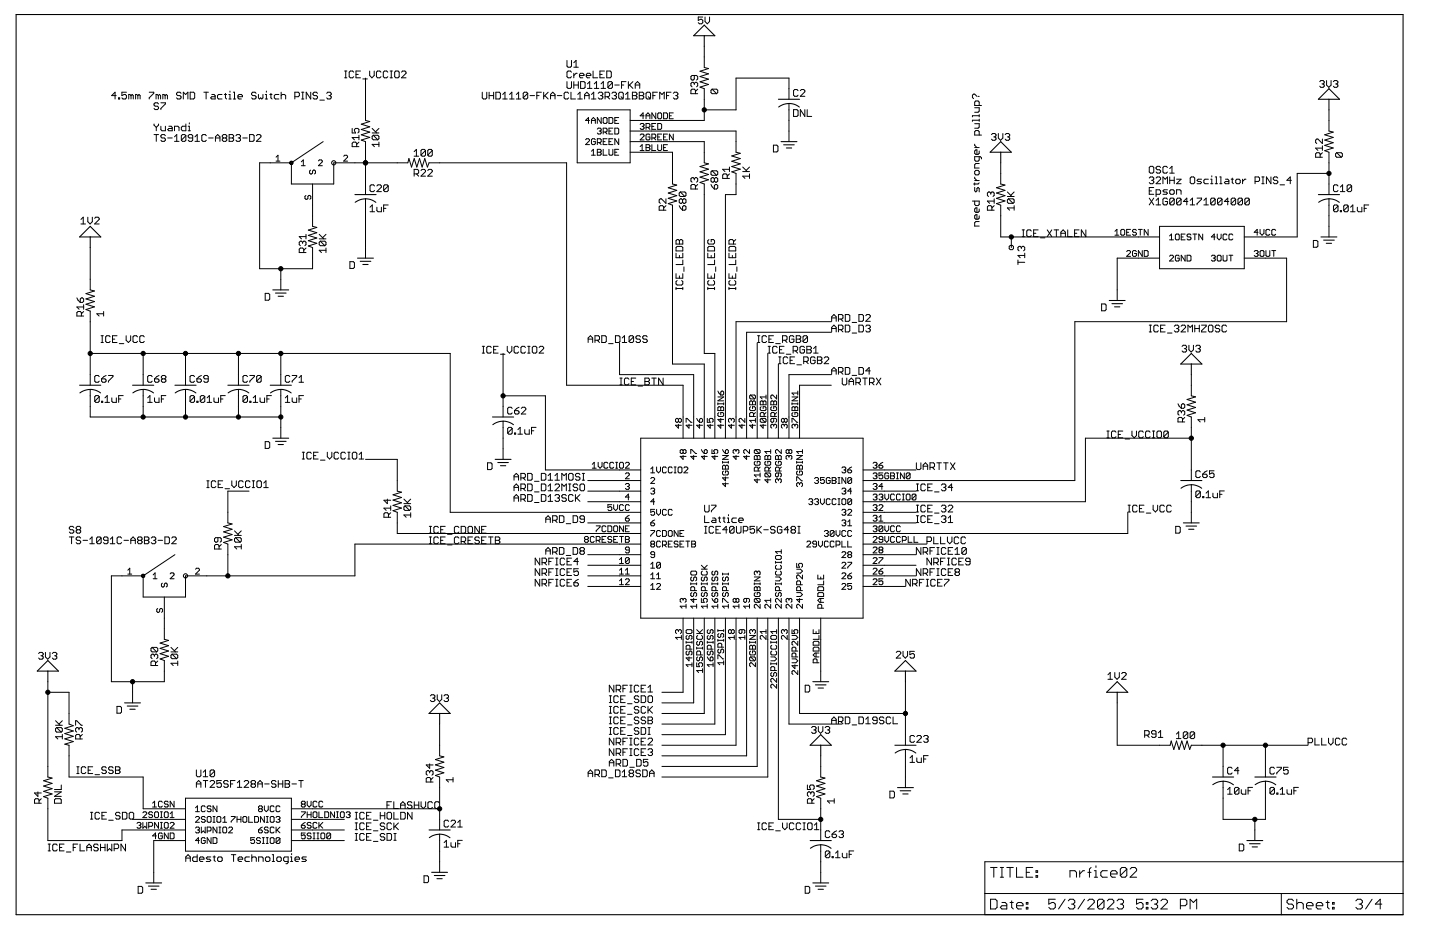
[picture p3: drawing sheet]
<svg xmlns="http://www.w3.org/2000/svg" width="432mm" height="279mm" viewBox="0 0 432 279" stroke-linecap="round" stroke-linejoin="round" font-family="sans-serif">
<g fill="none" stroke="#000" stroke-width=".3">
<path d="M170 18.1v1.7l.3 .4h.7l.4-.4v-1.7M172.1 18.8l.6-.7v2.1M210.7 5.1h-1.3v1l1-.3 .3 .3v.7l-.3 .3h-.7l-.3-.3M211.2 13.9v6.3l1.2 .4-2.5 .8 2.5 .7-2.5 .8 2.5 .8-2.5 .8 2.5 .8-2.5 .8 1.3 .5v9.5h-22.2M211.4 5.1v1.4l.7 .6 .7-.6v-1.4M34.8 28.7h-1.3l1-1.1v2.1M35.5 29.3h.4v.4h-.4zM37.9 27.6h-1.3v1.1l.6-.4h.4l.3 .4v.6l-.3 .4h-.7l-.3-.4M39.3 28.7l-.4-.4h-.3v1.4M39.3 28.7v1M39.3 28.7l.3-.4 .4 .4v1M41.3 28.7l-.3-.4h-.3v1.4"/>
<path d="M41.3 28.7v1M41.3 28.7l.4-.4 .3 .4v1M44.7 27.6h1.4v.4l-1.4 1.3v.4M46.2 37.2v.3l.7 .7M46.9 38.2v1M47.5 28.7l-.4-.4h-.3v1.4M47.5 28.7v1M47.5 28.7l.3-.4 .4 .4v1M47.5 31.2l-.3-.4h-.7l-.3 .4v.3l.3 .3h.7l.3 .4v.3l-.3 .4h-.7l-.3-.4M47.5 37.2v.3l-.6 .7M48.2 30.8h1.4v.4l-1.4 1.3v.4M48.2 37.8v1.1l.4 .3h1v-1.4"/>
<path d="M49.5 28.7l-.3-.4h-.4v1.4M49.5 28.7v1M49.5 28.7l.3-.4 .4 .4v1M50.6 37.8h.7l.3 .4v1h-1l-.3-.3 .3-.4h1M52.3 39.2v-1.4h1l.4 .4v1M54.3 28l-.3-.4h-.7l-.4 .4v.3l.4 .4h.7l.3 .3v.3l-.3 .4h-.7l-.4-.4M55 29.7v-2.1l.7 .7 .6-.7v2.1M55.7 37.2v2h-1l-.3-.3v-.7l.3-.4h1M56.4 39.2h.7M56.4 37.8h.4v1.4M56.8 36.8v.4M57 27.6h1l.4 .4v1.3l-.4 .4h-1z"/>
<path d="M61.1 27.6h1.4M61.8 27.6v2.1M63.5 28.3h.7l.3 .4v1h-1l-.3-.4 .3-.3h1M66.6 28.3h-1l-.4 .4v.6l.4 .4h1M67.3 28.3h.6M67.6 28v1.3l.3 .4M68.6 29.7h.7M68.6 28.3h.4v1.4M69 27.3v.3M70 27.6h.3v2.1M70 29.7h.7M71.4 29h1.3v-.3l-.3-.4h-.7l-.3 .4v.6l.3 .4h.7"/>
<path d="M76.8 28l-.3-.4h-.7l-.4 .4v.3l.4 .4h.7l.3 .3v.3l-.3 .4h-.7l-.4-.4M77.5 28.3v1l.3 .4 .4-.4 .3 .4 .3-.4v-1M79.5 29.7h.7M79.5 28.3h.4v1.4M79.9 27.3v.3M80.9 28.3h.7M81.2 28v1.3l.4 .4M83.6 28.3h-1l-.3 .4v.6l.3 .4h1M84.3 27.6v2.1M84.3 28.7l.3-.4h.7l.4 .4v1M88.4 29h1l.4-.3v-.7l-.4-.4h-1v2.1M90.4 29.7h.7"/>
<path d="M90.4 27.6h.7M90.8 27.6v2.1M93.2 27.6v2.1l-1.4-2.1v2.1M95.2 28l-.3-.4h-.7l-.3 .4v.3l.3 .4h.7l.3 .3v.3l-.3 .4h-.7l-.3-.4M95.9 30h1.4M98 28l.3-.4h.7l.3 .4v.3l-.3 .4M98.6 28.7h.4M99 28.7l.3 .3v.3l-.3 .4h-.7l-.3-.4M103.3 21.3h.7M103.3 23.3h.7M103.7 21.3v2M105.6 38.5v1.4h1l-.3-.7v-.4l.3-.3h.7l.3 .3v.7l-.3 .4"/>
<path d="M106.1 21.6l-.4-.3h-.6l-.4 .3v1.4l.4 .3h.6l.4-.3M106.7 22.3h.7M108.1 21.3h-1.4v2h1.4M108.8 23.7h1.4M109.6 23.4v12.7l1.3 .3-2.6 .8 2.6 .8-2.6 .8 2.6 .8-2.6 .8 2.6 .8-2.6 .8 1.3 .5v15.8M110.8 21.3v1.3l.7 .7 .7-.7v-1.3M111.6 39.9h2M111.6 38.5l1.3 1.4M113.6 38.5l-1 1M114.2 21.6l-.3-.3h-.7l-.3 .3v1.4l.3 .3h.7l.3-.3M116.3 21.6l-.3-.3h-.7l-.4 .3v1.4l.4 .3h.7l.3-.3M117 21.3h.7"/>
<path d="M117 23.3h.7M117.3 21.3v2M118.7 21.3h.7l.3 .3v1.4l-.3 .3h-.7l-.4-.3v-1.4zM120.4 21.6l.3-.3h.7l.4 .3v.4l-1.4 1.3h1.4M144.6 27.6v1.7l.3 .4h.7l.4-.4v-1.7M146.7 27.6v2.1M146.7 28.7h1.3M148 27.6v2.1M148.7 27.6h1l.4 .4v1.3l-.4 .4h-1zM150.7 29.7h1.4M150.7 28.3l.7-.7v2.1M152.8 29.7h1.4"/>
<path d="M152.8 28.3l.7-.7v2.1M154.8 29.7h1.4M154.8 28.3l.7-.7v2.1M158.2 28v1.3l-.3 .4h-.7l-.3-.4M158.2 28l-.3-.4h-.7l-.3 .4v1.3M158.2 28l-1.3 1.3M158.9 28.7h1.4M161 28.7h.6M162.3 27.6h-1.3v2.1M163 27.6v2.1M163.4 28.7l1 1M164.4 27.6l-1.4 1.4"/>
<path d="M165.1 28.7h1.3M165.1 29.7v-1.4l.7-.7 .6 .7v1.4M167.1 28.7h1.4M170 24.5v1.7l.3 .3h.7l.4-.3v-1.7M170.5 28l-.3-.4h-.7l-.3 .4v1.3l.3 .4h.7l.3-.4M171.2 27.6v2.1h1.4M171.4 21.6l-.4-.3h-.7l-.3 .3v1.4l.3 .3h.7l.4-.3M172.1 22v1.3M172.1 24.5v2M172.1 25.5h1.3M172.1 20.2h1.3M173.1 22h-.4l-.6 .6"/>
<path d="M173.1 32.9h15.9v15.9h-15.9zM173.2 28.3l.7-.7v2.1M173.2 29.7h1.4M173.4 24.5v2M173.8 22.6h1.3v-.3l-.3-.3h-.7l-.3 .3v.7l.3 .3h.7M174.1 24.5h1l.4 .3v1.4l-.4 .3h-1zM175.3 28.7h1.4M175.3 29.7v-1.4l.7-.7 .7 .7v1.4M175.8 22.6h1.4v-.3l-.4-.3h-.7l-.3 .3v.7l.3 .3h.7M176.1 26.5h1.4M176.1 25.1l.7-.6v2M176.8 36.1h-1.2l.9-.9v1.8"/>
<path d="M177.4 29.7h1.3M177.4 28.3l.6-.7v2.1M177.4 37v-1.2l.5-.6 .6 .6v1.2M177.4 36.1h1.1M177.8 21.3v2h1.4M178.2 26.5h1.4M178.2 25.1l.7-.6v2M179.1 38.7l.3-.3h.6l.3 .3-.3 .6M179.4 28l.3-.4h.7l.4 .4v.3l-.4 .4M179.7 39.3h.3M179.9 22.3h.7M180 39.3l.3 .3-.3 .6h-.6l-.3-.3"/>
<path d="M180.1 28.7h.3M180.2 26.5h1.4M180.2 25.1l.7-.6v2M180.3 35.2v1.8l-1.2-1.8v1.8M180.4 28.7l.4 .3v.3l-.4 .4h-.7l-.3-.4M180.9 39.6h.8l.3-.3v-.6l-.3-.3h-.8v1.8M181.1 35.2h.6l.3 .3v1.2l-.3 .3h-.6l-.2-.3v-1.2zM181.3 21.3h-1.4v2h1.4M181.4 29h1.1l.3-.3v-.7l-.3-.4h-1.1v2.1M181.4 39.6l.6 .6M181.9 21.3h1.1l.3 .3v1.4l-.3 .3h-1.1zM182.1 29l.7 .7"/>
<path d="M182.6 35.2h.9l.3 .3v1.2l-.3 .3h-.9zM182.6 39.3h.6M183.5 28l.3-.4h.7l.3 .4v.3l-.3 .4M183.6 24.8l-.3-.3h-.7l-.3 .3v1.4M183.6 24.8v1.4l-.3 .3h-.7l-.3-.3M183.6 24.8l-1.3 1.4M183.8 38.4h-1.2v1.8h1.2M184.2 28.7h.3M184.3 25.5h1.4M184.4 38.4h.9l.2 .3v1.2l-.2 .3h-.9zM184.4 36.1h.6M184.5 28.7l.3 .3v.3l-.3 .4h-.7l-.3-.4"/>
<path d="M185.5 28l.4-.4h.7l.3 .4v1.3l-.3 .4h-.7l-.4-.4zM185.5 35.2h-1.1v1.8h1.1M186.2 29l.7 .7M186.4 25.5h.6M187.6 29.7h1.3M187.6 28.3l.7-.7v2.1M187.7 24.5h-1.3v2M188.4 24.5v2M188.8 25.5l1 1M189 39.3h31.7v6.3l1.3 .4-2.6 .8 2.6 .7-2.6 .8 2.6 .8-2.6 .8 2.6 .8-2.6 .8 1.3 .5v6.3h-3.2v73.1M189.6 27.6h1l.4 .4v.3l-.4 .4 .4 .3v.3l-.4 .4h-1zM189.6 28.7h1"/>
<path d="M189.8 24.5l-1.4 1.3M190.5 25.5h1.3M190.5 26.5v-1.4l.7-.6 .6 .6v1.4M191.7 27.6h1l.3 .4v.3l-.3 .4 .3 .3v.3l-.3 .4h-1zM191.7 28.7h1M192 37.3l.3-.3h.5l.3 .3-.3 .6M192.6 37.9h.2M192.8 37.9l.3 .3-.3 .6h-.5l-.3-.3M193.1 34.7h-1.1l.8-.9v1.8M193.7 34.7h1.2M193.7 28l.4-.4h.6l.4 .4v1.3l-.4 .4h-.6l-.4-.4zM193.7 35.6v-1.2l.6-.6 .6 .6v1.2"/>
<path d="M193.7 38.2h.9l.3-.3v-.6l-.3-.3h-.9v1.8M194.3 38.2l.6 .6M194.4 29l.7 .7M195.5 37.9h.5M195.8 28.7h.6M196.6 33.8v1.8l-1.1-1.8v1.8M196.6 37h-1.1v1.8h1.1M197.1 27.6h-1.3v2.1M197.2 37h.9l.3 .3v1.2l-.3 .3h-.9zM197.5 33.8h.6l.3 .3v1.2l-.3 .3h-.6l-.3-.3v-1.2zM197.8 29.7v-2.1l.7 .7 .7-.7v2.1M199 33.8h.9l.3 .3v1.2l-.3 .3h-.9z"/>
<path d="M199.9 28.7h.6M200.7 34.7h.6M201.2 27.6h-1.3v2.1M201.9 33.8h-1.2v1.8h1.2M201.9 28l.3-.4h.7l.4 .4v.3l-.4 .4M202.6 28.7h.3M202.9 28.7l.4 .3v.3l-.4 .4h-.7l-.3-.4M208.2 22.6v1.1l-.3 .3h-.4l-.3-.3v-.7l.3-.4h1.4l.3 .4v.7l-.3 .3M208.2 25l-.3-.3h-.4l-.3 .3v.7l.3 .3M208.2 25v.4M208.2 25l.3-.3h.4l.3 .3v.7l-.3 .3M208.5 28.1v-1l-.3-.4h-.7l-.3 .4v1h2"/>
<path d="M209.2 26.7l-.7 .7M213.5 26.7h1.4l.3 .4v.6l-.3 .4M213.5 26.7l-.3 .4v.6l.3 .4h1.4M213.5 26.7l1.4 1.4M236.6 29.8v-6.4h-15.9v9.5h-9.5M236.6 31v11.5M238 32.9h1l.3 .3v1.4l-.3 .3h-1zM239.3 27.2l-.3-.4h-.7l-.3 .4v1.3l.3 .4h.7l.3-.4M240 27.2l.3-.4h.7l.3 .4v.3l-1.3 1.4h1.3M241.3 32.9v2l-1.3-2v2M242 32.9v2h1.4M292.3 32.3h1.3v1l-.3 .4h-1"/>
<path d="M292.3 37.1h1.3v1l-.3 .3h-1M292.9 28.9l-.6-.7h-.4l-.3 .4v.6l.3 .4M293.3 28.9h.3M293.6 31.6v-1l-.3-.3h-.7l-.3 .3v1h2M293.6 34.4v.6M293.6 35.7v.7M293.6 34.7h-2v.3M293.6 36h-2v.4M395.7 24.5l.4-.3h.6l.4 .3v.3l-.4 .4M396.4 25.2h.3M396.7 25.2l.4 .3v.3l-.4 .4h-.6l-.4-.4M397.8 24.2v1.3l.7 .7 .6-.7v-1.3"/>
<path d="M398.5 32.9v6.4l1.3 .3-2.6 .8 2.6 .8-2.6 .8 2.6 .8-2.6 .8 2.6 .8-2.6 .8 1.3 .4v12.7M399.8 24.5l.4-.3h.6l.4 .3v.3l-.4 .4M400.5 25.2h.3M400.8 25.2l.4 .3v.3l-.4 .4h-.6l-.4-.4M46.2 40.3h1.3M46.9 40.3v2.1M49.6 40.7l-.3-.4h-.7l-.4 .4v.3l.4 .4h.7l.3 .3v.3l-.3 .4h-.7l-.4-.4M50.3 41.4h1.3M52.3 42.4h1.4M52.3 41l.7-.7v2.1M55.7 40.7v1.3l-.3 .4h-.7l-.3-.4M55.7 40.7l-.3-.4h-.7l-.3 .4v1.3"/>
<path d="M55.7 40.7l-1.3 1.3M57.8 41.4h-1l-.4-.4v-.3l.4-.4h.6l.4 .4v1.3l-.4 .4h-.6l-.4-.4M58.5 41l.6-.7v2.1M58.5 42.4h1.3M61.9 40.7l-.4-.4h-.6l-.4 .4v1.3l.4 .4h.6l.4-.4M62.6 41.4h1.3M64.6 41.4h1.4M64.6 42.4v-1.4l.7-.7 .7 .7v1.4M67 41.4l-.3-.4v-.3l.3-.4h.7l.3 .4v.3l-.3 .4M67 41.4l-.3 .3v.3l.3 .4h.7l.3-.4v-.3l-.3-.3M67 41.4h.7M68.7 40.3h1l.4 .4v.3l-.4 .4 .4 .3v.3l-.4 .4h-1z"/>
<path d="M68.7 41.4h1M70.7 40.7l.4-.4h.7l.3 .4v.3l-.3 .4M71.4 41.4h.4M71.8 41.4l.3 .3v.3l-.3 .4h-.7l-.4-.4M72.8 41.4h1.3M74.8 40.3h1.1l.3 .4v1.3l-.3 .4h-1.1zM76.9 40.7l.3-.4h.7l.4 .4v.3l-1.4 1.4h1.4M82.8 47.1l.6-.6v1.8M82.8 48.3h1.1M87.4 48.8v6.4h12.7v-6.4h22.2l.3-1.3 .8 2.6 .8-2.6 .8 2.6 .8-2.6 .8 2.6 .8-2.6 .8 2.6 .5-1.3h41.2v66.7h34.9v15.9M87.4 48.8h-9.5v31.8h15.8v-6.4l-1.2-.5 2.5-.8-2.5-.7 2.5-.8-2.5-.8 2.5-.8-2.5-.8 2.5-.8-1.3-.3v-12.7M90.4 48.5l.6-.6v1.8"/>
<path d="M90.4 49.7h1.1M91.7 58.6l-.3 .3v.6l.6 .3 .3-.3v-.6l.6-.3 .3 .3v.6l-.3 .3M93.1 51l-.3 .3v.6l.6 .3 .3-.3v-.6l.6-.3 .3 .3v.6l-.3 .3M95.5 48.2l.3-.3h.6l.2 .3v.3l-1.1 1.2h1.1M96.9 42.5l-9.5 6.3M103.1 46.8l.3-.3h.5l.3 .3v.3l-1.1 1.2h1.1M107 44v-1.1l-.4-.3h-.7l-.3 .3v1.1h2M107.6 42.6l-.6 .7M107.6 41.2h-2l.7 .7M107.6 40.6v1.3M109.6 59.6v17.8M111.9 40.6h1.4l.3 .3v.7l-.3 .3"/>
<path d="M111.9 40.6l-.3 .3v.7l.3 .3h1.4M111.9 40.6l1.4 1.3M112.3 55.8l-.3-.4h-.7l-.3 .4v1.3l.3 .3h.7l.3-.3M113 55.8l.3-.4h.7l.4 .4v.3l-1.4 1.3h1.4M113.6 43.3h-2l.7 .7M113.6 42.6v1.4M116.4 55.8l-.3-.4h-.7l-.4 .4v1.3M116.4 55.8v1.3l-.3 .3h-.7l-.4-.3M116.4 55.8l-1.4 1.3M124.2 45.5l.7-.7v2M124.2 46.8h1.3M124.2 52.1h1l.3-.3v-.7l-.3-.3h-1v2"/>
<path d="M124.9 52.1l.6 .7M126.2 51.1l.4-.3h.7l.3 .3v.4l-1.4 1.3h1.4M127.6 45.1v1.4l-.3 .3h-.7l-.4-.3M127.6 45.1l-.3-.3h-.7l-.4 .3v1.4M127.6 45.1l-1.4 1.4M128.3 51.1l.3-.3h.7l.3 .3v.4l-1.3 1.3h1.3M129.6 45.1v1.4l-.3 .3h-.7l-.3-.3M129.6 45.1l-.3-.3h-.7l-.3 .3v1.4M129.6 45.1l-1.3 1.4M175.6 41.9l.3-.3h.6l.3 .3v.3l-1.2 1.1h1.2M177.4 45.3l.5-.5v1.7M177.4 46.5h1.1"/>
<path d="M178.5 41.9l-.3-.3h-.5l-.3 .3v1.2l.3 .2h.5l.3-.2v-.6h-.6M179.1 44.8h.9l.3 .3-.3 .5 .3 .6-.3 .3h-.9zM179.1 42.8h.9l.3-.3v-.6l-.3-.3h-.9v1.7M179.1 45.6h.9M179.7 42.8l.6 .5M180.9 44.8v1.7h1.1M180.9 42.5h.5M182 41.6h-1.1v1.7h1.1M182.6 44.8v1.4l.3 .3h.6l.3-.3v-1.4M182.6 42.5h.6M183.8 41.6h-1.2v1.7h1.2M184.4 45.6h.6"/>
<path d="M185.5 41.6v1.7l-1.1-1.7v1.7M185.5 44.8h-1.1v1.7h1.1M189 42.5h22.2v6.3l1.2 .3-2.5 .8 2.5 .8-2.5 .8 2.5 .8-2.5 .8 2.5 .8-2.5 .8 1.3 .5v50.8h3.2v25.4M189 45.6h12.7v9.6l1.2 .3-2.5 .8 2.5 .8-2.5 .8 2.5 .8-2.5 .8 2.5 .7-2.5 .8 1.3 .5v47.6h9.5v22.3M192 43.9l.6-.5v1.7M192 45.1h1.1M192 40.5l.3-.3h.5l.3 .3v.3l-1.1 1.2h1.1M193.7 44.2h.9M193.7 43.4h.9l.3 .3-.3 .5 .3 .6-.3 .3h-.9zM194.9 40.5l-.3-.3h-.6l-.3 .3v1.2l.3 .3h.6l.3-.3v-.6h-.6M195.5 41.4h.8l.3-.3v-.6l-.3-.3h-.8v1.8M195.5 43.4v1.7h1.1"/>
<path d="M196 41.4l.6 .6M197.2 43.4v1.4l.3 .3h.6l.3-.3v-1.4M197.2 41.1h.6M198.4 40.2h-1.2v1.8h1.2M199 44.2h.6M199 41.1h.6M199.7 59.6v1.4l-1.4-1.4h-.3l-.3 .3v.7l.3 .4M200.2 43.4h-1.2v1.7h1.2M200.2 40.2h-1.2v1.8h1.2M201.9 40.2v1.8l-1.2-1.8v1.8M204 57.6h1.4l.3 .3v.7l-.3 .3M204 57.6l-.3 .3v.7l.3 .3h1.4"/>
<path d="M204 57.6l1.4 1.3M204.7 59.9l.3-.3h.4l.3 .3v.7l-.3 .4h-.4l-.3-.4M204.7 59.9v.7M204.7 59.9l-.4-.3h-.3l-.3 .3v.7l.3 .4h.3l.4-.4M208.2 53.6l-.3-.3h-.4l-.3 .3v.7l.3 .3M208.2 53.6l.3-.3h.4l.3 .3v.7l-.3 .3M208.2 53.6v.3M208.5 56.7v-1.1l-.3-.3h-.7l-.3 .3v1.1h2M209.2 55.3l-.7 .7M213.2 55.3l1 1.4M213.5 51.2h1.4l.3 .3v.7l-.3 .4M213.5 51.2l-.3 .3v.7l.3 .4h1.4"/>
<path d="M213.5 51.2l1.4 1.4M214.2 55.6l.3-.3h.4l.3 .3v.7l-.3 .4h-.7zM214.2 53.6l.3-.3h.4l.3 .3v.7l-.3 .3h-.4l-.3-.3M214.2 53.6v.7M214.2 53.6l-.3-.3h-.4l-.3 .3v.7l.3 .3h.4l.3-.3M218.1 53.5v-1l-.4-.4h-.7l-.3 .4v1h2M218.7 50.1v1.3M218.7 52.1l-.6 .7M218.7 50.8h-2l.7 .6M222.7 51.4h2M222.7 50.1l1.4 1.3M224.7 52.8h-2l.7 .7"/>
<path d="M224.7 52.1v1.4M224.7 50.1l-1 1M231.9 43.5h1l.4 .4v1.3l-.4 .4h-1zM292.3 43.2v.4l.6 .6M292.3 53.1v.3l.6 .7M292.3 54.8v.7M292.3 56.2v1l.3 .3 .3-.3v-.7l.4-.3 .3 .3v1M292.3 54.1h1.3M292.3 44.2h1.3M292.6 51.1h.7l.3 .3v.7l-.3 .3h-.7l-.3-.3v-.7zM293.6 40.5v-1l-.3-.4h-.7l-.3 .4v1h2M293.6 45.3v.7l-.3 .3h-.7l-.3-.3v-.7l.3-.4h.3v1.4"/>
<path d="M293.6 47v1l-.3 .3h-.7l-.3-.3v-1h1.7l.3 .3v.3M293.6 49h-1l-.3 .4v1h1.3M293.6 54.8l-.3 .4h-1.4M297.1 57.9l.3-.3h.4l.3 .3v.7l-.3 .3M297.1 57.9l-.3-.3h-.4l-.3 .3v.7l.3 .3M297.1 57.9v.3M297.3 40.4l.3-.4h.7l.4 .4v.3l-.4 .3M298 41h.3M298.1 59.6v1.4M298.3 41l.4 .4v.3l-.4 .4h-.7l-.3-.4M299.4 40v1.4l.6 .7 .7-.7v-1.4M300.1 48.8v6.4l1.2 .3-2.5 .8 2.5 .8-2.5 .8 2.5 .8-2.5 .8 2.5 .7-2.5 .8 1.3 .5v9.5h47.6"/>
<path d="M301.4 40.4l.4-.4h.6l.4 .4v.3l-.4 .3M302.1 58.9h2M302.1 57.6l1.3 1.3M302.1 41h.3M302.4 59.6h1.4l.3 .3v.7l-.3 .4M302.4 59.6l-.3 .3v.7l.3 .4h1.4M302.4 59.6l1.4 1.4M302.4 41l.4 .4v.3l-.4 .4h-.6l-.4-.4M304.1 57.6l-1 1M344.6 53.4l.4-.4h.6l.4 .4v.3l-.4 .4M344.6 57.2h.7M344.6 59.4l1.4 2"/>
<path d="M345 49.9h.6l.4 .3v1.4l-.4 .3h-.6l-.4-.3v-1.4zM345.3 54.1h.3M345.6 54.1l.4 .3v.3l-.4 .4h-.6l-.4-.4M346 56.2h-1.4v2.1h1.4M346 59.4l-1.4 2M346.7 58.3h1l.3-.4v-.7l-.3-.3h-1v2M346.7 53.4l.3-.4h.7l.3 .4v.3l-1.3 1.4h1.3M348 50.2l-.3-.3h-.7l-.3 .3v.3l.3 .4h.7l.3 .3v.4l-.3 .3h-.7l-.3-.3M348.7 55.1v-2.1l.7 .7 .7-.7v2.1M350.1 56.9h-1l-.4 .3 .4 .4h.6l.4 .3-.4 .4h-1M350.1 59.7l-.4-.3h-.6l-.4 .3v1.4l.4 .3h.6l.4-.3v-.7h-.7M350.1 50.2l-.4-.3h-.6l-.4 .3v1.4l.4 .3h.6l.4-.3"/>
<path d="M350.8 57.2l.3-.3h.7l.3 .3v.7l-.3 .4h-.7l-.3-.4zM350.8 53v2.1M350.8 54.1h1.3M350.8 51.9h1.3M350.8 50.5l.6-.6v2M352.1 53v2.1M352.1 59.7v1.4l-.3 .3h-.7l-.3-.3M352.1 59.7l-.3-.3h-.7l-.3 .3v1.4M352.1 59.7l-1.3 1.4M352.8 58.3v-1.4h1l.4 .3v1.1M352.8 53.7h1.4l-1.4 1.4h1.4M354.2 59.7l-.4-.3h-.7l-.3 .3v1.4"/>
<path d="M354.2 59.7v1.4l-.4 .3h-.7l-.3-.3M354.2 59.7l-1.4 1.4M356.9 53.4l.3-.4h.7l.3 .4v1.3l-.3 .4h-.7l-.3-.4zM358.9 59.4h1.4v.3l-1.4 1.4v.3M360.3 53.7h-1l-.4 .4 .4 .3h.7l.3 .3-.3 .4h-1.1M362.4 53.7h-1.1l-.3 .4v.6l.3 .4h1.1M363 55.1h.7M363 53.7h.4v1.4M363.4 52.7v.3M364.4 59.7v1.4l-.4 .3h-.6l-.4-.3M364.4 59.7l-.4-.3h-.6l-.4 .3v1.4M364.4 59.7l-1.4 1.4"/>
<path d="M364.4 53h.3v2.1M364.4 55.1h.7M365.8 53h.3v2.1M365.8 55.1h.6M366.4 59.7l-.3-.3h-.7l-.3 .3v1.4M366.4 59.7v1.4l-.3 .3h-.7l-.3-.3M366.4 59.7l-1.3 1.4M367.5 53.7h.7l.3 .4v1h-1l-.4-.4 .4-.3h1M369.2 53.7h.6M369.5 53.4v1.3l.3 .4M370.5 59.7v1.4l-.3 .3h-.7l-.3-.3M370.5 59.7l-.3-.3h-.7l-.3 .3v1.4"/>
<path d="M370.5 59.7l-1.3 1.4M370.9 53.7h.7l.3 .4v.6l-.3 .4h-.7l-.4-.4v-.6zM372.6 59.7v1.4l-.4 .3h-.6l-.4-.3M372.6 59.7l-.4-.3h-.6l-.4 .3v1.4M372.6 59.7l-1.4 1.4M372.6 53.7v1.4M373.6 53.7h-.3l-.7 .7M374.6 59.7v1.4l-.3 .3h-.7l-.3-.3M374.6 59.7l-.3-.3h-.7l-.3 .3v1.4M374.6 59.7l-1.3 1.4M376.3 54.4h1.1l.3-.3v-.7l-.3-.4h-1.1v2.1M378.4 53h.7"/>
<path d="M378.4 55.1h.7M378.7 53v2.1M381.1 53v2.1l-1.3-2.1v2.1M383.2 53.4l-.4-.4h-.7l-.3 .4v.3l.3 .4h.7l.4 .3v.3l-.4 .4h-.7l-.3-.4M383.8 55.4h1.4M387.2 54.1h-1.3l1-1.1v2.1M395.9 47.1v-1l-.4-.3h-.7l-.3 .3v1h2M396.5 41.7v1.3l-1.3-1.3h-.4l-.3 .3v.7l.3 .3M396.5 45.8l-.6 .7M396.5 44.4h-2l.7 .7M396.5 43.7v1.4M398.5 52h-9.5v19h-15.9"/>
<path d="M398.5 59.6v11.4M400.8 45.8l-.3 .3v.7l.3 .3h1.4M400.8 45.8h1.4l.3 .3v.7l-.3 .3M400.8 45.8l1.4 1.3M401.2 55.8l-.3-.4h-.7l-.3 .4v1.3l.3 .3h.7l.3-.3M401.9 56.1l.7-.7v2M401.9 57.4h1.4M405.3 55.8l-.3-.4h-.7l-.4 .4v1.3M405.3 55.8v1.3l-.3 .3h-.7l-.4-.3M405.3 55.8l-1.4 1.3M24.3 65.8l.7-.7v2M24.3 67.1h1.3"/>
<path d="M26.3 65.1v1.4l.7 .6 .7-.6v-1.4M27.1 74.2v12.7l1.2 .3-2.5 .8 2.5 .8-2.5 .8 2.5 .8-2.5 .8 2.5 .8-2.5 .8 1.3 .5v22.2M28.4 65.4l.3-.3h.7l.3 .3v.4l-1.3 1.3h1.3M90.7 72.6l-.3-.3h-.3l-.4 .3v.7l.4 .4M90.7 72.6l.4-.3h.3l.4 .3v.7l-.4 .4M90.7 72.6v.4M91.1 75.7v-1l-.4-.3h-.6l-.4 .3v1h2.1M91.8 74.4l-.7 .6M91.8 70.3v1.3M91.8 70.9h-2.1l.7 .7M95.7 71.6h2M95.7 70.3l1.4 1.3"/>
<path d="M96.1 72.3l1.3 1.4M96.1 72.3h1.3l.3 .3v.7l-.3 .4M96.1 72.3l-.4 .3v.7l.4 .4h1.3M97.7 75h-2l.7 .7M97.7 74.4v1.3M97.7 70.3l-1 1M104.9 78.4h1l.4 .4v1.3l-.4 .4h-1zM111 62.1l.6-.7v2.1M111 63.5h1.3M113 62.1v1l.3 .4h1.1v-1.4M115 62.5h.7M116.4 61.4h-1.4v2.1"/>
<path d="M199 63v-1l-.3-.3h-.7l-.3 .3v1h2M199.7 61.7l-.7 .6M202.7 72.2l.4-.4h.3l.3 .4 .4-.4h.3l.3 .4v1h-2zM202.7 75.9v1.4h2v-1.4M203.1 73.9h1.3l.3 .3v1h-2v-1zM203.7 61.7l1 1.3M203.7 72.2v1M203.7 76.6v.7M204.7 62l.3-.3h.4l.3 .3v.7l-.3 .3h-.7zM204.7 78v1.3h-2M212.2 74.2l.4-.3h1.3l.4 .3v1h-2.1zM212.2 75.9v1.4h2.1v-1.4"/>
<path d="M212.6 71.8l-.4 .4v.6l.4 .4h1.3l.4-.4v-.6l-.4-.4h-.6v.7M213.3 76.6v.7M214.3 78v1.3h-2.1M218.6 75.9v1.4h2v-1.4M218.9 73.9h1.4l.3 .3v1h-2v-1zM219.6 76.6v.7M219.9 73.2v-1l-.3-.4h-.7l-.3 .4v1h2M220.6 78v1.3h-2M220.6 71.8l-.7 .7M291.6 60.3h2v1l-.3 .3h-.7l-.3-.3v-1M293.6 66.4h-1l-.3 .4v1h1.3M293.6 62.7v.6l-.3 .4h-.7l-.3-.4v-.6l.3-.4h.3v1.4"/>
<path d="M293.6 64.7v.7l-.3 .3h-.7l-.3-.3v-.7l.3-.3h.3v1.3M297.4 63v-1l-.3-.3h-.7l-.3 .3v1h2M298.1 60.3h-2l.7 .7M298.1 61.7l-.7 .6M302.6 73.9l.3-.3h.7l.3 .3v.6l-.3 .3h-.7l-.3-.3zM303.3 71v3.2M304.1 62.3h-2l.6 .7M304.1 61.7v1.3M305.2 78.6h2.1M305.2 78v1.3M306.3 74.2l-.4-.3h-.3l-.4 .3v.7l.4 .3M306.3 74.2l.3-.3h.3l.4 .3v.7l-.4 .3"/>
<path d="M306.3 74.2v.3M306.5 71h.7M306.5 68.9h.7M306.9 68.9v2.1M307.3 76.6h-2.1l.7 .7M307.3 75.9v1.4M309.2 69.3l-.3-.4h-.7l-.3 .4v1.3l.3 .4h.7l.3-.4M309.9 69.9h.7M311.3 68.9h-1.4v2.1h1.4M312 71.3h1.3M314 68.9l1.4 2.1M315.4 68.9l-1.4 2.1"/>
<path d="M316.1 68.9h1.3M316.8 68.9v2.1M318.1 69.9h1.4M318.1 71v-1.4l.7-.7 .7 .7v1.4M320.2 68.9v2.1h1.3M322.2 69.9h.7M323.6 68.9h-1.4v2.1h1.4M325.6 68.9v2.1l-1.3-2.1v2.1M334.3 69.3l.6-.5v1.7M334.3 70.5h1.2M336.1 69.1l.3-.3h.6l.2 .3v1.1l-.2 .3h-.6l-.3-.3zM337.8 75.4l.3-.3h.6l.3 .3v.3l-1.2 1.2h1.2"/>
<path d="M337.8 69.6h.6M339 68.8h-1.2v1.7h1.2M340.8 75.4l-.3-.3h-.6l-.3 .3v1.2l.3 .3h.6l.3-.3v-.6h-.6M340.8 69.1l-.3-.3h-.6l-.3 .5 .3 .3h.6l.3 .6-.3 .3h-.6l-.3-.3M341.4 68.8h1.1M341.9 68.8v1.7M342.5 75.1v1.8l-1.1-1.8v1.8M343.1 75.1h.9l.3 .3v1.2l-.3 .3h-.9zM344.3 68.8v1.7l-1.2-1.7v1.7M346.7 60.1l.6-.7v2M346.7 61.4h1.3M347.7 77.4h-12.7v12.7"/>
<path d="M347.7 67.9h25.4v12.7h-25.4zM350.7 70.7l.6-.5v1.7M350.7 71.9h1.2M350.7 76.8l.3-.3h.6l.3 .3v.3l-1.2 1.2h1.2M352.4 70.5l.3-.3h.6l.3 .3v1.1l-.3 .3h-.6l-.3-.3zM353.6 76.8l-.3-.3h-.6l-.3 .3v1.2l.3 .3h.6l.3-.3v-.6h-.6M354.2 71h.6M355.4 70.2h-1.2v1.7h1.2M355.4 76.5v1.8l-1.2-1.8v1.8M356 76.5h.8l.3 .3v1.2l-.3 .3h-.8zM356.2 60.4h-1.3l1-1v2M356.9 61.4h1.3"/>
<path d="M356.9 60.1l.7-.7v2M357.1 70.5l-.3-.3h-.5l-.3 .5 .3 .3h.5l.3 .6-.3 .3h-.5l-.3-.3M357.7 70.2h1.2M358.3 70.2v1.7M360.6 70.2v1.7l-1.1-1.7v1.7M361 61.4h1.4M361 60.1l.7-.7v2M363.2 76.8l.3-.3h.6l.3 .3-.3 .6M363.8 77.4h.3M364.1 77.4l.3 .3-.3 .6h-.6l-.3-.3M364.4 71h-1.2l.9-.8v1.7M365 70.2v1.1l.6 .6 .6-.6v-1.1"/>
<path d="M365 76.8l.3-.3h.6l.3 .3v1.2l-.3 .3h-.6l-.3-.3zM366.8 76.5v1.5l.2 .3h.6l.3-.3v-1.5M367.9 70.5l-.3-.3h-.6l-.2 .3v1.1l.2 .3h.6l.3-.3M368.5 60.4h-1.4l1.1-1v2M368.5 76.5h1.2M369.1 76.5v1.8M369.7 70.5l-.3-.3h-.6l-.3 .3v1.1l.3 .3h.6l.3-.3M373.1 77.4h12.7v19h-63.5v47.7h-63.5M376.1 75.4l.3-.3h.6l.3 .3-.3 .6M376.7 76h.3M377 76l.3 .3-.3 .6h-.6l-.3-.3M377.3 69.6h-1.2l.9-.8v1.7"/>
<path d="M377.8 75.4l.3-.3h.6l.3 .3v1.2l-.3 .3h-.6l-.3-.3zM377.8 68.8v1.1l.6 .6 .6-.6v-1.1M379.6 75.1v1.5l.3 .3h.6l.3-.3v-1.5M380.8 69.1l-.3-.3h-.6l-.3 .3v1.1l.3 .3h.6l.3-.3M381.4 75.1h1.1M382 75.1v1.8M382.5 69.1l-.3-.3h-.5l-.3 .3v1.1l.3 .3h.5l.3-.3M393.8 72.1h1l.4 .3v1.4l-.4 .3h-1zM401.2 61.8l-.3-.4h-.7l-.3 .4v1.3M401.2 61.8v1.3l-.3 .4h-.7l-.3-.4M401.2 61.8l-1.3 1.3M401.9 63.1h.4v.4h-.4z"/>
<path d="M404.3 61.8l-.4-.4h-.6l-.4 .4v1.3M404.3 61.8v1.3l-.4 .4h-.6l-.4-.4M404.3 61.8l-1.4 1.3M405 63.5h1.3M405 62.1l.7-.7v2.1M407 62.1v1l.4 .4h1v-1.4M409.1 62.5h.6M410.4 61.4h-1.3v2.1M23.1 89.3l1 1.4M24.1 89.6l.3-.3h.3l.4 .3v.7l-.4 .4h-.6zM24.4 94.7v-1l-.3-.3h-.7l-.3 .3v1h2M25.1 93.4l-.7 .7"/>
<path d="M25.1 92h-2l.6 .7M25.1 91.4v1.3M31.1 93.4v1.3M31.1 94.1h-2.1l.7 .6M79.5 87.9h1l.4 .4v1.4l-.4 .3h-1zM84.2 80.6v6.3M202.7 82v1.4h2v-1.4M202.7 86.5h2M202.7 86.1v.7M203.1 84.1l-.4 .3v.7l.4 .3h1.3l.3-.3v-.7l-.3-.3M203.7 82.7v.7M204.7 86.1v.7"/>
<path d="M205.1 80v1.4M212.2 86.5h2.1M212.2 82v1.4h2.1v-1.4M212.2 86.1v.7M212.6 84.1l-.4 .3v.7l.4 .3h1.3l.4-.3v-.7l-.4-.3M213.3 82.7v.7M214.3 86.1v.7M214.6 80v1.4M218.6 86.5h2M218.6 82v1.4h2v-1.4M218.6 86.1v.7M218.9 84.1l-.3 .3v.7l.3 .3h1.4l.3-.3v-.7l-.3-.3"/>
<path d="M219.6 82.7v.7M220.6 86.1v.7M221 80v1.4M249.3 96.4h-28.6v35M249.3 99.6h-25.4v31.8M249.4 96.3v-1.3l.7-.7 .6 .7v1.3M249.4 98.5h1.3M249.4 99.5v-1.4l.7-.6 .6 .6v1.4M249.4 95.3h1.3M251.4 98.8h1l.4-.3v-.7l-.4-.3h-1v2M251.4 95.7h1l.4-.4v-.7l-.4-.3h-1v2M252.1 98.8l.7 .7"/>
<path d="M252.1 95.7l.7 .6M253.5 97.5h1l.3 .3v1.4l-.3 .3h-1zM253.5 94.3h1l.3 .3v1.4l-.3 .3h-1zM255.5 99.8h1.4M255.5 96.7h1.4M257.6 94.3h1l.3 .3v1.4l-.3 .3h-1zM257.6 97.5h1l.3 .3v1.4l-.3 .3h-1zM259.6 97.8l.3-.3h.7l.4 .3v.3l-.4 .4M259.6 94.6l.3-.3h.7l.4 .3v.4l-1.4 1.3h1.4M260.3 98.5h.3M260.6 98.5l.4 .3v.4l-.4 .3h-.7l-.3-.3M330.3 91.1h1l.4 .4v1.3l-.4 .4h-1z"/>
<path d="M344.6 99.5h.7M344.6 97.5h.7M345 97.5v2M347.3 97.8l-.3-.3h-.7l-.3 .3v1.4l.3 .3h.7l.3-.3M348 98.5h.7M349.4 97.5h-1.4v2h1.4M350.1 99.8h1.3M352.1 97.8l.4-.3h.6l.4 .3v.3l-.4 .4M352.8 98.5h.3M353.1 98.5l.4 .3v.4l-.4 .3h-.6l-.4-.3M354.2 97.8l.3-.3h.7l.3 .3v.3l-1.3 1.4h1.3M356.2 99.5v-2l.7 .6 .7-.6v2"/>
<path d="M358.3 97.5v2M358.3 98.5h1.3M359.6 97.5v2M360.3 97.5h1.4v.3l-1.4 1.4v.3h1.4M362.4 97.8l.3-.3h.7l.3 .3v1.4l-.3 .3h-.7l-.3-.3zM365.8 97.8l-.4-.3h-.7l-.3 .3v.3l.3 .4h.7l.4 .3v.4l-.4 .3h-.7l-.3-.3M367.8 97.8l-.3-.3h-.7l-.4 .3v1.4l.4 .3h.7l.3-.3M27.1 106h107.9v47.6h57.1M27.1 116.8v8.2h57.1M29.8 112.9l-.4-.3h-.7l-.3 .3v1.4l.3 .3h.7l.4-.3M29.8 118.9l-.4-.3h-.7l-.3 .3v1.4M29.8 118.9v1.4l-.4 .3h-.7l-.3-.3"/>
<path d="M29.8 118.9l-1.4 1.4M30.3 102.7h.7M30.3 100.6h.7M30.5 113.6h1l.3 .3v.4l-.3 .3h-.7l-.3-.3zM30.6 100.6v2.1M31.5 119.3l.7-.7v2M31.8 112.6l-1.3 1M32.5 112.6h1.4v.3l-1.4 1.4v.3M33 101l-.3-.4h-.7l-.3 .4v1.3l.3 .4h.7l.3-.4M33.5 119.3v1l.4 .3h1v-1.3M33.7 101.7h.7M35.1 100.6h-1.4v2.1h1.4"/>
<path d="M35.6 119.6h.7M35.8 103h1.3M36.9 118.6h-1.3v2M37.8 100.6v1.4l.7 .7 .7-.7v-1.4M41.2 101l-.3-.4h-.7l-.3 .4v1.3l.3 .4h.7l.3-.4M42.9 106v9.5M42.9 116.8v8.2M43.3 101l-.4-.4h-.7l-.3 .4v1.3l.3 .4h.7l.4-.4M44.3 119.3l.7-.7v2M45.6 112.9l-.3-.3h-.7l-.3 .3v1.4l.3 .3h.7l.3-.3M46.3 119.3v1l.4 .3h1v-1.3M46.3 113.6h1l.4 .3v.4l-.4 .3h-.6l-.4-.3z"/>
<path d="M47.7 112.6l-1.4 1M48.4 119.6h.7M48.7 113.6l-.3-.4v-.3l.3-.3h.7l.3 .3v.3l-.3 .4M48.7 113.6l-.3 .3v.4l.3 .3h.7l.3-.3v-.4l-.3-.3M48.7 113.6h.7M49.7 118.6h-1.3v2M55.6 106v9.5M55.6 116.8v8.2M58.3 118.9l-.3-.3h-.7l-.3 .3v1.4M58.3 118.9v1.4l-.3 .3h-.7l-.3-.3M58.3 112.9l-.3-.3h-.7l-.3 .3v1.4l.3 .3h.7l.3-.3M58.3 118.9l-1.3 1.4"/>
<path d="M59 113.6h1l.4 .3v.4l-.4 .3h-.6l-.4-.3zM60.4 112.6l-1.4 1M61.4 118.9l-.3-.3h-.7l-.4 .3v1.4M61.4 118.9v1.4l-.3 .3h-.7l-.4-.3M61.4 118.9l-1.4 1.4M62.1 119.3l.7-.7v2M62.4 113.6h-1l-.3-.4v-.3l.3-.3h.7l.3 .3v1.4l-.3 .3h-.7l-.3-.3M64.2 119.3v1l.3 .3h1v-1.3M66.2 119.6h.7M67.5 118.6h-1.3v2M71.5 106v9.5M71.5 116.8v8.2"/>
<path d="M74.2 118.9l-.3-.3h-.7l-.3 .3v1.4M74.2 118.9v1.4l-.3 .3h-.7l-.3-.3M74.2 112.9l-.3-.3h-.7l-.3 .3v1.4l.3 .3h.7l.3-.3M74.2 118.9l-1.3 1.4M74.9 112.6h1.4v.3l-1.4 1.4v.3M75.9 119.3l.7-.7v2M78 119.3v1l.3 .3h1v-1.3M78.3 112.9l-.3-.3h-.7l-.3 .3v1.4M78.3 112.9v1.4l-.3 .3h-.7l-.3-.3M78.3 112.9l-1.3 1.4M80 119.6h.7M81.4 118.6h-1.4v2"/>
<path d="M84.2 106v9.5M84.2 116.8v14.6M85.6 119.3l.6-.7v2M86.9 112.9l-.3-.3h-.7l-.3 .3v1.4l.3 .3h.7l.3-.3M87.6 119.3v1l.3 .3h1.1v-1.3M87.6 112.6h1.4v.3l-1.4 1.4v.3M89.7 119.6h.6M89.7 114.6h1.3M89.7 113.2l.6-.6v2M91 118.6h-1.3v2M144.6 105.9h.7M144.6 103.8h.7"/>
<path d="M144.9 103.8v2.1M147.3 104.2l-.3-.4h-.7l-.3 .4v1.3l.3 .4h.7l.3-.4M148 104.8h.7M149.4 103.8h-1.4v2.1h1.4M150.1 106.2h1.3M150.9 118.7h12.7v22.2h28.5M150.9 106v19M152.1 103.8v1.4l.7 .7 .7-.7v-1.4M155.5 104.2l-.3-.4h-.7l-.3 .4v1.3l.3 .4h.7l.3-.4M157.6 104.2l-.4-.4h-.7l-.3 .4v1.3l.3 .4h.7l.4-.4M158.2 105.9h.7M158.2 103.8h.7"/>
<path d="M158.6 103.8v2.1M159.6 104.2l.4-.4h.6l.4 .4v1.3l-.4 .4h-.6l-.4-.4zM161.7 104.2l.3-.4h.7l.3 .4v.3l-1.3 1.4h1.3M176.4 102.7v-1.4l.6-.7 .7 .7v1.4M176.4 101.7h1.3M178.4 102h1l.4-.3v-.7l-.4-.4h-1v2.1M179.1 102l.7 .7M180.4 100.6h1.1l.3 .4v1.3l-.3 .4h-1.1zM182.5 103h1.4M184.6 100.6h1l.3 .4v1.3l-.3 .4h-1zM185.8 102.8v9.5h22.2v19.1M185.9 115.4h.7"/>
<path d="M185.9 113.3h.7M186.2 113.3v2.1M186.6 101.3l.7-.7v2.1M186.6 102.7h1.3M188.6 113.7l-.3-.4h-.7l-.4 .4v1.3l.4 .4h.7l.3-.4M189.3 114.4h.7M190 101v1.3l-.3 .4h-.7l-.4-.4M190 101l-.3-.4h-.7l-.4 .4v1.3M190 101l-1.4 1.3M190.6 113.3h-1.3v2.1h1.3M191.3 115.7h1.4M192 101l-.3-.4h-.7l-.3 .4v.3l.3 .4h.7l.3 .3v.3l-.3 .4h-.7l-.3-.4"/>
<path d="M193.4 113.3h1l.3 .4v.3l-.3 .4 .3 .3v.3l-.3 .4h-1zM193.4 114.4h1M194.1 101l-.4-.4h-.6l-.4 .4v.3l.4 .4h.6l.4 .3v.3l-.4 .4h-.6l-.4-.4M195.4 113.3h1.4M196.1 113.3v2.1M198.8 113.3v2.1l-1.3-2.1v2.1M215.3 119h1.7l-1.7 1.2h1.7M215.3 117.2l.8 1.2M216.1 117.5l.3-.3 .6 .3v.6l-.3 .3h-.6zM225.1 118.4h1.2l.2 .3v.6l-.2 .3M225.1 118.4l-.3 .3v.6l.3 .3h1.2M225.1 118.4l1.2 1.2"/>
<path d="M227.1 102.8v28.6M227.2 102.7h.6M227.2 100.6h.6M227.5 100.6v2.1M229.7 118.4v1.2M229.7 119h-1.7l.5 .6M229.9 101l-.4-.4h-.6l-.4 .4v1.3l.4 .4h.6l.4-.4M230.2 106v25.4M230.3 105.9h.7M230.3 103.8h.7M230.6 101.7h.6M230.7 103.8v2.1"/>
<path d="M231.9 100.6h-1.3v2.1h1.3M232.6 103h1.4M232.9 118.4v1.2l-1.2-1.2h-.3l-.3 .3v.6l.3 .3M233 104.2l-.3-.4h-.7l-.3 .4v1.3l.3 .4h.7l.3-.4M233.4 109.1v22.3M233.5 109h.7M233.5 107h.7M233.7 104.8h.7M233.8 107v2M234.7 102h1l.3-.3v-.7l-.3-.4h-1v2.1M235.1 103.8h-1.4v2.1h1.4M235.3 102l.7 .7"/>
<path d="M235.8 106.2h1.4M236.2 107.3l-.3-.3h-.7l-.3 .3v1.4l.3 .3h.7l.3-.3M236.9 108h.7M237.5 119h1.7l-1.7 1.2h1.7M237.8 105.2h1l.4-.4v-.6l-.4-.4h-1v2.1M238.1 101l-.4-.4h-.7l-.3 .4v1.3l.3 .4h.7l.4-.4v-.6h-.7M238.3 107h-1.4v2h1.4M238.5 105.2l.7 .7M238.8 100.6h1l.3 .4v.3l-.3 .4 .3 .3v.3l-.3 .4h-1zM238.8 101.7h1M239 109.4h1.3M239.2 117.2v1.2"/>
<path d="M239.2 117.8h-1.7l.6 .6M241 108.4h1l.4-.4v-.7l-.4-.3h-1v2M241.2 104.2l-.3-.4h-.7l-.3 .4v1.3l.3 .4h.7l.3-.4v-.7h-.6M241.7 108.4l.7 .6M241.9 103.8h1.1l.3 .4v.3l-.3 .3 .3 .4v.3l-.3 .4h-1.1zM241.9 104.8h1.1M242.1 101l-.3-.4h-.7l-.3 .4v1.3M242.1 101v1.3l-.3 .4h-.7l-.3-.4M242.1 101l-1.3 1.3M244 104.5l.6-.7v2.1M244 105.9h1.3M244.4 107.3l-.3-.3h-.7l-.3 .3v1.4l.3 .3h.7l.3-.3v-.7h-.7"/>
<path d="M245.1 107h1l.4 .3v.4l-.4 .3 .4 .4v.3l-.4 .3h-1zM245.1 108h1M247.1 107.3l.4-.3h.7l.3 .3v.4l-1.4 1.3h1.4M249.3 112.3h-12.7v19.1M249.3 115.5h-9.5v15.9M249.4 112.2v-1.4l.7-.6 .6 .6v1.4M249.4 111.2h1.3M251.4 111.5h1l.4-.3v-.7l-.4-.3h-1v2M252.1 111.5l.7 .7M252.6 113.3v1.7l.3 .4h.7l.3-.4v-1.7M253.5 110.2h1l.3 .3v1.4l-.3 .3h-1zM254.6 114.4h1.3"/>
<path d="M254.6 115.4v-1.4l.7-.7 .6 .7v1.4M255.5 112.5h1.4M256.6 114.7h1.1l.3-.3v-.7l-.3-.4h-1.1v2.1M257.3 114.7l.7 .7M257.6 110.2h1l.3 .3v1.4l-.3 .3h-1zM258.7 113.3h1.4M259.4 113.3v2.1M260.7 114.7h1l.4-.3v-.7l-.4-.4h-1v2.1M261 111.2h-1.4l1-1v2M261.4 114.7l.7 .7M262.8 113.3l1.3 2.1M264.1 113.3l-1.3 2.1"/>
<path d="M354.5 103.8l.3-.3h.7l.3 .3v.4l-.3 .3M355.1 104.5h.4M355.5 104.5l.3 .4v.3l-.3 .3h-.7l-.3-.3M356.5 103.5v1.4l.7 .6 .7-.6v-1.4M357.2 112.3v6.4l1.3 .3-2.5 .8 2.5 .8-2.5 .7 2.5 .9-2.5 .7 2.5 .8-2.5 .8 1.2 .5v19.1M358.6 103.8l.3-.3h.7l.3 .3v.4l-.3 .3M359.2 104.5h.4M359.6 104.5l.3 .4v.3l-.3 .3h-.7l-.3-.3M30.5 120.3h.3v.3h-.3zM31.5 120.6h1.3M44.3 120.6h1.3M59 120.3h.4v.3h-.4z"/>
<path d="M62.1 120.6h1.4M74.9 120.3h.3v.3h-.3zM75.9 120.6h1.4M79.5 132.4h1l.4 .3v1.4l-.4 .3h-1zM85.6 120.6h1.3M90.6 137.6h.7M90.6 135.6h.7M91 135.6v2M93.4 135.9l-.4-.3h-.6l-.4 .3v1.4l.4 .3h.6l.4-.3M94 136.6h.7M95.4 135.6h-1.4v2h1.4M96.1 137.9h1.4"/>
<path d="M98.1 135.6v1.3l.7 .7 .7-.7v-1.3M101.5 135.9l-.3-.3h-.7l-.3 .3v1.4l.3 .3h.7l.3-.3M103.6 135.9l-.3-.3h-.7l-.4 .3v1.4l.4 .3h.7l.3-.3M104.3 137.6h.7M104.3 135.6h.7M104.6 135.6v2M105.6 135.9l.4-.3h.7l.3 .3v1.4l-.3 .3h-.7l-.4-.3zM107.7 137.6h1.4M107.7 136.2l.7-.6v2M109.6 137.7h9.5v9.5l1.3 .4-2.5 .7 2.5 .8-2.5 .8 2.5 .8-2.5 .8 2.5 .8-2.5 .8 1.2 .5v6.3h73M146.2 138.7h1l.4 .4v1.3l-.4 .4h-1zM150.9 126.3v11.4"/>
<path d="M153.6 122.4l-.4-.3h-.6l-.4 .3v1.4l.4 .3h.6l.4-.3M153.6 128.5l-.4-.4h-.6l-.4 .4v1.3M153.6 128.5v1.3l-.4 .4h-.6l-.4-.4M153.6 128.5l-1.4 1.3M154.3 129.8h.3v.4h-.3zM154.3 123.1h1l.3 .3v.4l-.3 .3h-.7l-.3-.3zM155.3 130.2h1.4M155.3 128.8l.7-.7v2.1M155.6 122.1l-1.3 1M156.3 122.4l.4-.3h.6l.4 .3v.4l-1.4 1.3h1.4M157.4 128.8v1l.3 .4h1v-1.4M159.4 129.1h.7"/>
<path d="M160.7 128.1h-1.3v2.1M177.6 139.2l.6-.6v1.8M179.4 138.6v1.2l.5 .6 .6-.6v-1.2M182.3 138.9l-.3-.3h-.6l-.3 .3v1.2l.3 .3h.6l.3-.3M184 138.9l-.3-.3h-.5l-.3 .3v1.2l.3 .3h.5l.3-.3M184.6 138.6h.6M184.9 138.6v1.8M185.8 138.9l.3-.3h.6l.2 .3v1.2l-.2 .3h-.6l-.3-.3zM187.5 138.9l.3-.3h.6l.3 .3v.3l-1.2 1.2h1.2M192.1 131.4h66.7v53.9h-66.7zM196.9 140v1.2l.6 .6 .6-.6v-1.2M202.2 140h.5"/>
<path d="M202.4 140v1.8M203.4 125.7l-.3-.3-.5 .3v.6l.3 .3 .5-.3M203.4 125.7l.3-.3 .6 .3v.6l-.3 .3-.6-.3M203.4 125.7v.6M203.4 127.2v1.2l-.8-.9h1.7M204.8 135.1l.3-.3 .6 .3v.6l-.3 .3-.6-.3M204.8 135.1l-.3-.3-.5 .3v.6l.3 .3 .5-.3M204.8 135.1v.6M204.8 136.5v1.2l-.8-.9h1.7M205.7 126.6v-1.2h.3l1.2 1.2h.3M206.6 127.2v1.2l-.9-.9h1.8M207.1 136v-1.2h.3l1.2 1.2h.3"/>
<path d="M208 136.5v1.2l-.9-.9h1.8M208.9 125.4l.9 1.2M209.8 125.7l.6-.3 .3 .3v.6l-.3 .3h-.6zM209.8 127.2v1.2l-.9-.9h1.8M210.3 134.8l.9 1.2M211.2 135.1l.6-.3 .3 .3v.6l-.3 .3h-.6zM211.2 136.5v1.2l-.9-.9h1.8M212.1 125.4v1.2h.9l-.3-.6 .3-.6h.6l.2 .3v.6l-.2 .3M213 127.2v1.2l-.9-.9h1.7M213.5 134.8v1.2h.9l-.3-.6 .3-.6h.5l.3 .3v.6l-.3 .3M214.4 136.5v1.2l-.9-.9h1.7M215.3 122.2l.3-.3 .5 .3 .6-.3 .3 .3v.9h-1.7z"/>
<path d="M215.3 120.8v.5M215.3 121.1h1.7M215.6 123.7l-.3 .3v.6l.3 .2h1.1l.3-.2v-.6l-.3-.3h-.6v.6M216.1 122.2v.9M216.1 125.4v1.2l-.8-.9h1.7M216.1 127.2v1.2l-.8-.9h1.7M216.7 138.6h1.7M216.7 139.8l.3-.3 .5 .3 .6-.3 .3 .3v.8h-1.7zM216.7 138.3v.6M216.7 136.5h1.7l-1.7 1.2h1.7M216.7 134.8l.8 1.2M217 120.8v.5"/>
<path d="M217.5 135.1l.3-.3 .6 .3v.6l-.3 .3h-.6zM217.5 139.8v.8M218.4 138.3v.6M219.3 125.7l-.3-.3-.6 .3v.6l.3 .3M219.3 125.7l.3-.3 .6 .3v.6l-.3 .3M219.3 125.7v.3M219.3 127.2v1.2l-.9-.9h1.8M220.7 135.1l-.3-.3-.6 .3v.6l.3 .3M220.7 135.1l.3-.3 .6 .3v.6l-.3 .3M220.7 135.1v.3M220.7 136.5v1.2l-.9-.9h1.8M222.5 127.2v1.2l-.9-.9h1.8"/>
<path d="M223.4 125.4v1.2l-1.2-1.2h-.3l-.3 .3v.6l.3 .3M223.9 136.5v1.2l-.9-.9h1.7M224.7 134.8v1.2l-1.1-1.2h-.3l-.3 .3v.6l.3 .3M224.8 120.5l.3-.3 .6 .3 .6-.3 .2 .3v.8h-1.7zM225.1 121.9l-.3 .3v.6l.3 .3h1.2l.2-.3v-.6l-.2-.3h-.6v.6M225.7 120.5v.8M225.7 127.2v1.2l-.9-.9h1.7M226 124.8v-.8l-.3-.3h-.6l-.3 .3v.8h1.7M226.2 136.8l.3-.3 .6 .3 .5-.3 .3 .3v.9h-1.7zM226.5 138.3l-.3 .3v.6l.3 .3h1.1l.3-.3v-.6l-.3-.3h-.5v.6M226.5 134.8h1.1l.3 .3v.6l-.3 .3M226.5 134.8l-.3 .3v.6l.3 .3h1.1"/>
<path d="M226.5 134.8l1.1 1.2M226.5 125.4v1.2M226.5 126h-1.7l.6 .6M226.5 123.7l-.5 .6M227.1 136.8v.9M228 120.5l.3-.3 .5 .3 .6-.3 .3 .3v.8h-1.7zM228.3 121.9l-.3 .3v.6l.3 .3h1.1l.3-.3v-.6l-.3-.3h-.6v.6M228.3 125.4l-.3 .3v.6l.3 .3h1.1M228.3 125.4h1.1l.3 .3v.6l-.3 .3M228.3 125.4l1.1 1.2M228.8 127.2v1.2l-.8-.9h1.7M228.8 120.5v.8"/>
<path d="M229.1 124.8v-.8l-.3-.3h-.5l-.3 .3v.8h1.7M229.4 136.8l.3-.3 .5 .3 .6-.3 .3 .3v.9h-1.7zM229.7 138.3l-.3 .3v.6l.3 .3h1.1l.3-.3v-.6l-.3-.3h-.6v.6M229.7 123.7l-.6 .6M230.2 136.8v.9M231.1 134.8v1.2M231.1 135.4h-1.7l.5 .6M231.1 120.5l.3-.3 .6 .3 .6-.3 .3 .3v.8h-1.8zM231.4 121.9l-.3 .3v.6l.3 .3h1.2l.3-.3v-.6l-.3-.3h-.6v.6M232 125.4v.9l-.3 .3-.6-.3v-.6l.3-.3h1.2l.3 .3v.6l-.3 .3M232 127.5l-.3-.3-.6 .3v.6l.3 .3M232 127.5l.3-.3 .6 .3v.6l-.3 .3"/>
<path d="M232 120.5v.8M232 127.5v.3M232.3 124.8v-.8l-.3-.3h-.6l-.3 .3v.8h1.8M232.5 136.8l.3-.3 .6 .3 .6-.3 .3 .3v.9h-1.8zM232.8 138.3l-.3 .3v.6l.3 .3h1.2l.3-.3v-.6l-.3-.3h-.6v.6M232.9 123.7l-.6 .6M233.4 136.8v.9M234.3 134.8v1.2l-1.2-1.2h-.3l-.3 .3v.6l.3 .3M235.2 125.7l-.3-.3-.6 .3v.6l.3 .3 .6-.3M235.2 125.7l.3-.3 .6 .3v.6l-.3 .3-.6-.3M235.2 127.5l.3-.3 .6 .3v.6l-.3 .3M235.2 127.5l-.3-.3-.6 .3v.6l.3 .3"/>
<path d="M235.2 125.7v.6M235.2 127.5v.3M236.6 135.1l-.3-.3-.6 .3v.6l.3 .3 .6-.3M236.6 135.1l.3-.3 .5 .3v.6l-.2 .3-.6-.3M236.6 136.8l.3-.3 .5 .3v.6l-.2 .3M236.6 136.8l-.3-.3-.6 .3v.6l.3 .3M236.6 135.1v.6M236.6 136.8v.3M237.5 122.2l.3-.3 .6 .3 .6-.3 .2 .3v.9h-1.7zM237.5 120.8v.5M237.5 126.6v-1.2h.3l1.2 1.2h.2M237.5 121.1h1.7"/>
<path d="M237.8 123.7l-.3 .3v.6l.3 .2h1.2l.2-.2v-.6l-.2-.3h-.6v.6M238.4 127.5l.3-.3 .5 .3v.6l-.2 .3M238.4 127.5l-.3-.3-.6 .3v.6l.3 .3M238.4 122.2v.9M238.4 127.5v.3M238.9 138.6h1.7M238.9 139.8l.3-.3 .6 .3 .5-.3 .3 .3v.8h-1.7zM238.9 138.3v.6M238.9 136.5h1.7l-1.7 1.2h1.7M239.2 120.8v.5M239.8 139.8v.8M240.6 134.8v1.2"/>
<path d="M240.6 138.3v.6M240.6 135.4h-1.7l.6 .6M255.4 140l-1.2 .9M261.8 138.9l.3-.3h.6l.3 .3-.3 .6M262.4 139.5h.3M262.7 139.5l.3 .3-.3 .6h-.6l-.3-.3M263.6 139.5h.8l.3 .6-.3 .3h-.6l-.2-.3zM264.7 138.6l-1.1 .9M274.8 138.7v1.7l.3 .4h.7l.3-.4v-1.7M276.8 139.8h1.4M280.9 138.7h1.4M281.6 138.7v2.1"/>
<path d="M283 138.7h1.3M283.6 138.7v2.1M285 138.7l1.4 2.1M286.4 138.7l-1.4 2.1M331.9 131.3h.7M331.9 129.2h.7M332.3 129.2v2.1M334.6 129.6l-.3-.4h-.7l-.3 .4v1.3l.3 .4h.7l.3-.4M335.3 130.2h.7M336.7 129.2h-1.4v2.1h1.4M337.4 131.6h1.3M339.4 129.2v1.4l.7 .7 .7-.7v-1.4"/>
<path d="M342.8 129.6l-.3-.4h-.7l-.3 .4v1.3l.3 .4h.7l.3-.4M344.9 129.6l-.4-.4h-.6l-.4 .4v1.3l.4 .4h.6l.4-.4M345.6 131.3h.6M345.6 129.2h.6M345.9 129.2v2.1M346.9 129.6l.4-.4h.6l.4 .4v1.3l-.4 .4h-.6l-.4-.4zM350.3 129.6v1.3l-.3 .4h-.7l-.3-.4M350.3 129.6l-.3-.4h-.7l-.3 .4v1.3M350.3 129.6l-1.3 1.3M353.2 121.1l1 1.3M354.2 123.4l-.3-.3h-.3l-.4 .3v.7l.4 .4M354.2 123.4l.4-.3h.3l.4 .3v.7l-.4 .4"/>
<path d="M354.2 121.4l.4-.3h.3l.4 .3v.7l-.4 .3h-.7zM354.2 123.4v.4M354.6 126.5v-1l-.4-.4h-.6l-.4 .4v1h2.1M355.3 125.1l-.7 .7M357.2 131.4h-31.7v19h-66.7M361.3 125.8h-2.1l.7 .7M361.3 125.1v1.4M22.1 158.1l-.3-.3h-.7l-.3 .3v.4l.3 .3h.7l.3 .4v.3l-.3 .3h-.7l-.3-.3M23.2 158.8l-.4 .4v.3l.4 .3h.7l.3-.3v-.3l-.3-.4M23.2 158.8l-.4-.3v-.4l.4-.3h.7l.3 .3v.4l-.3 .3M23.2 158.8h.7M62 144.1h.7"/>
<path d="M62 146.2h.7M62.4 144.1v2.1M64.7 144.5l-.3-.4h-.7l-.3 .4v1.3l.3 .4h.7l.3-.4M65.4 145.2h.7M66.8 144.1h-1.4v2.1h1.4M67.5 146.5h1.3M69.5 144.1v1.4l.7 .7 .7-.7v-1.4M70.3 159.2l1.4 1.3M72.3 159.2l-1 1M72.9 144.5l-.3-.4h-.7l-.3 .4v1.3l.3 .4h.7l.3-.4M74.7 147.2h-6.4v9.6l1.3 .3-2.5 .8 2.5 .8-2.5 .7 2.5 .9-2.5 .7 2.5 .8-2.5 .8 1.2 .5v9.5M75 144.5l-.4-.4h-.6l-.4 .4v1.3l.4 .4h.6l.4-.4"/>
<path d="M75.6 144.1h.7M75.6 146.2h.7M76 144.1v2.1M77.4 144.1h.6l.4 .4v1.3l-.4 .4h-.6l-.4-.4v-1.3zM79.1 146.2h1.3M79.1 144.8l.7-.7v2.1M116.1 149.6v1.4l-1-1h2.1M116.5 155.1v-1l-.4-.4h-.6l-.4 .4v1h2.1M117.2 153.7l-.7 .7M117.2 152.3h-2.1l.7 .7M117.2 151.7v1.3M121.1 151h2"/>
<path d="M121.1 149.6l1.4 1.4M121.5 151.7h1.3l.3 .3v.7l-.3 .3M121.5 151.7l-.4 .3v.7l.4 .3h1.3M121.5 151.7l1.3 1.3M123.1 154.4h-2l.7 .7M123.1 153.7v1.4M123.1 149.6l-1 1M128.7 159.8h.7M128.7 157.8h.7M129.1 157.8v2M131.5 158.1l-.4-.3h-.6l-.4 .3v1.4l.4 .3h.6l.4-.3M132.1 158.8h.7"/>
<path d="M133.5 157.8h-1.4v2h1.4M137.6 158.1l-.3-.3h-.7l-.4 .3v1.4l.4 .3h.7l.3-.3M138.3 157.8h1l.3 .3v1.4l-.3 .3h-1zM140.3 158.1l.4-.3h.7l.3 .3v1.4l-.3 .3h-.7l-.4-.3zM143.7 157.8v2l-1.3-2v2M144.4 158.8h.7M145.8 157.8h-1.4v2h1.4M154.1 144v-1.4l.7-.7 .7 .7v1.4M154.1 147.1v-1.3l.7-.7 .7 .7v1.3M154.1 150.3v-1.4l.7-.6 .7 .6v1.4M154.1 142.9h1.4M154.1 149.3h1.4"/>
<path d="M154.1 146.1h1.4M156.2 143.3h1l.3-.4v-.6l-.3-.4h-1v2.1M156.2 146.5h1l.3-.4v-.7l-.3-.3h-1v2M156.2 149.6h1l.3-.3v-.7l-.3-.3h-1v2M156.9 146.5l.6 .6M156.9 149.6l.6 .7M156.9 143.3l.6 .7M158.2 145.1h1l.4 .3v1.4l-.4 .3h-1zM158.2 148.3h1l.4 .3v1.4l-.4 .3h-1zM158.2 141.9h1l.4 .4v1.3l-.4 .4h-1zM160.3 150.6h1.3M160.3 147.5h1.3"/>
<path d="M160.3 144.3h1.3M162.3 145.1h1l.4 .3v1.4l-.4 .3h-1zM162.3 141.9h1l.4 .4v1.3l-.4 .4h-1zM162.3 148.3h1l.4 .3v1.4l-.4 .3h-1zM163.7 156.7v-1.4l.6-.7 .7 .7v1.4M163.7 155.6h1.3M164.4 147.1h1.3M164.4 142.6l.6-.7v2.1M164.4 145.8l.6-.7v2M164.4 148.9l.6-.6v2M164.4 150.3h1.3M164.4 144h1.3"/>
<path d="M165.7 156h1l.4-.4v-.6l-.4-.4h-1v2.1M166.4 156l.7 .7M166.4 145.4l.4-.3h.6l.4 .3v.4l-1.4 1.3h1.4M166.4 148.6l.4-.3h.6l.4 .3v.3l-.4 .4M166.4 142.6l.7-.7v2.1M166.4 144h1.4M167.1 149.3h.3M167.4 149.3l.4 .3v.4l-.4 .3h-.6l-.4-.3M167.7 154.6h1.1l.3 .4v1.3l-.3 .4h-1.1zM168.5 144v-2.1l.6 .7 .7-.7v2.1M168.5 147.1v-2l.6 .7 .7-.7v2M169.8 157h1.4"/>
<path d="M169.8 148.6l-.3-.3h-.7l-.3 .3v.3l.3 .4h.7l.3 .3v.4l-.3 .3h-.7l-.3-.3M170.5 147.1h.7M170.5 142.3l.3-.4h.7l.4 .4v1.3l-.4 .4h-.7l-.3-.4zM170.5 145.1h.7M170.8 145.1v2M171.9 154.6h1l.3 .4v1.3l-.3 .4h-1zM171.9 148.6l-.4-.3h-.7l-.3 .3v1.4l.3 .3h.7l.4-.3M172.6 148.3v2M172.9 149.3l1 1M173.2 145.4l-.3-.3h-.7l-.3 .3v.4l.3 .3h.7l.3 .4v.3l-.3 .3h-.7l-.3-.3M173.9 145.4l.4-.3h.6l.4 .3v1.4l-.4 .3h-.6l-.4-.3zM173.9 142.3l-.3-.4h-.7l-.3 .4v.3l.3 .3h.7l.3 .4v.3l-.3 .4h-.7l-.3-.4"/>
<path d="M173.9 148.3l-1.3 1.3M174.6 141.9h.7M174.6 144h.7M174.9 141.9v2.1M175.2 155.6h-1l-.3-.3v-.3l.3-.4h.7l.3 .4v1.3l-.3 .4h-.7l-.3-.4M176.3 147.2h15.8M176.3 150.4h15.8M176.3 156.8h15.8M176.3 144.1h15.8M177.6 140.4h1.2M178.8 157.6h1.1v.3l-1.1 1.2v.3M181.7 157.9l-.3-.3h-.6l-.3 .3v1.2l.3 .3h.6l.3-.3"/>
<path d="M182.3 157.6h.9l.3 .3v1.2l-.3 .3h-.9zM183.5 151.3h-1.2v.9l.6-.3 .6 .3v.6l-.3 .3h-.6l-.3-.3M184 151.3v1.2l.6 .6 .6-.6v-1.2M184.3 157.6h.6l.3 .3v1.2l-.3 .3h-.6l-.3-.3v-1.2zM184.6 140.4h.6M186.9 151.6l-.2-.3h-.6l-.3 .3v1.2l.3 .3h.6l.2-.3M186.9 157.6v1.8l-1.1-1.8v1.8M187.5 155.4h.9l.3 .5-.3 .3h-.6l-.3-.3zM187.5 142.1l.3-.3h.6l.3 .3v.3l-1.2 1.1h1.2M187.5 145.2l.3-.3h.6l.3 .3-.3 .6M187.5 158.5h.6M188.1 145.8h.3"/>
<path d="M188.4 145.8l.3 .3-.3 .6h-.6l-.3-.3M188.7 149h-1.2l.9-.9v1.8M188.7 151.6l-.3-.3h-.6l-.3 .3v1.2l.3 .3h.6l.3-.3M188.7 157.6h-1.2v1.8h1.2M188.7 154.5l-1.2 .9M195.1 140.6l.6-.6v1.8M195.1 143.5l.3-.3h.6l.3 .3v.3l-1.2 1.1h1.2M195.1 141.8h1.2M195.1 146.6l.3-.3h.6l.3 .3-.3 .6M195.1 156.8h.9l.3 .5-.3 .3h-.6l-.3-.3zM195.1 159h1.2v.3l-1.2 1.2v.3M195.7 147.2h.3"/>
<path d="M196 147.2l.3 .3-.3 .6h-.6l-.3-.3M196.3 152.7h-1.2v.9l.6-.3 .6 .3v.6l-.3 .3h-.6l-.3-.3M196.3 150.4h-1.2l.9-.9v1.8M196.3 155.9l-1.2 .9M196.9 152.7v1.2l.6 .6 .6-.6v-1.2M198.1 159.3l-.3-.3h-.6l-.3 .3v1.2l.3 .3h.6l.3-.3M198.6 159h.9l.3 .3v1.2l-.3 .3h-.9zM199.8 140.3l-.3-.3h-.6l-.3 .3v1.2l.3 .3h.6l.3-.3M199.8 153l-.3-.3h-.6l-.3 .3v1.2l.3 .3h.6l.3-.3M200.7 159h.6l.3 .3v1.2l-.3 .3h-.6l-.3-.3v-1.2zM201.6 140.3l-.3-.3h-.6l-.3 .3v1.2l.3 .3h.6l.3-.3M201.6 153l-.3-.3h-.6l-.3 .3v1.2l.3 .3h.6l.3-.3"/>
<path d="M202.2 141.8h.5M203.3 140.3l.3-.3h.6l.3 .3v1.2l-.3 .3h-.6l-.3-.3zM203.3 159v1.8l-1.1-1.8v1.8M203.9 159.9h.6M205.1 159h-1.2v1.8h1.2M205.1 140.3l.3-.3h.6l.2 .3v.3l-1.1 1.2h1.1M211.3 159.8h.7M211.3 157.8h.7M211.3 151.4v1.7l.3 .4h.7l.3-.4v-1.7M211.3 154.6v2.1h1.3M211.6 157.8v2M213.3 151.4h1.4v.4l-1.4 1.3v.4"/>
<path d="M213.7 155.3h.6l.4 .3v1.1h-1l-.4-.4 .4-.3h1M214 158.1l-.3-.3h-.7l-.4 .3v1.4l.4 .3h.7l.3-.3M214.7 158.8h.7M215.4 155.3h.6M215.7 155v1.3l.3 .4M216 157.8h-1.3v2h1.3M216.7 155.3h.7M217 141.2l-.3 .3v.6l.3 .3h1.1l.3-.3v-.6l-.3-.3h-.6v.6M217.1 155v1.3l.3 .4M217.5 144.7v1.2l-.8-.9h1.7M217.5 143v1.1l-.8-.8h1.7M218.1 158.8h-1.4l1.1-1v2"/>
<path d="M218.1 156.7h.7M218.1 155.3h.3v1.4M218.4 154.3v.3M220.1 158.1v1.4l-.3 .3h-.7l-.3-.3M220.1 158.1l-.3-.3h-.7l-.3 .3v1.4M220.1 158.1l-1.3 1.4M220.8 157.8v1.7l.4 .3h.6l.4-.3v-1.7M220.8 155.3h-1l-.3 .3v.7l.3 .4h1M221.5 156h1.4v-.4l-.4-.3h-.7l-.3 .3v.7l.3 .4h.7M222.9 159.2h1l.3-.4v-.7l-.3-.3h-1v2M226.3 157.8h-1.4v1l.7-.3h.3l.4 .3v.7l-.4 .3h-.6l-.4-.3M227 157.8v2"/>
<path d="M227.1 143.6v1.1l-.9-.9h1.7M227.3 158.8l1 1M227.4 141.2v-.9l-.3-.3h-.6l-.3 .3v.9h1.7M227.9 141.8v1.2M227.9 142.4h-1.7l.6 .6M227.9 140l-.5 .6M228.3 157.8l-1.3 1.4M229 158.8h1.4M229.7 141.8h1.1l.3 .3v.6l-.3 .3M229.7 141.8l-.3 .3v.6l.3 .3h1.1M229.7 141.8l1.1 1.2M230.2 143.6v1.1l-.8-.9h1.7"/>
<path d="M230.5 141.2v-.9l-.3-.3h-.5l-.3 .3v.9h1.7M231.1 140l-.6 .6M232.4 158.1l-.3-.3h-.7l-.3 .3v.4l.3 .3h.7l.3 .4v.3l-.3 .3h-.7l-.3-.3M233.4 141.8v.9l-.3 .3-.6-.3v-.6l.3-.3h1.2l.3 .3v.6l-.3 .3M233.4 143.8l-.3-.2-.6 .2v.6l.3 .3M233.4 143.8l.3-.2 .6 .2v.6l-.3 .3M233.4 143.8v.3M233.7 141.2v-.9l-.3-.3h-.6l-.3 .3v.9h1.8M234.3 140l-.6 .6M234.5 158.1l-.4-.3h-.7l-.3 .3v1.4l.3 .3h.7l.4-.3v-.7h-.7M236.5 158.8h-1.3l1-1v2M237.5 158.8l-.3 .4v.3l.3 .3h.7l.3-.3v-.3l-.3-.4"/>
<path d="M237.5 158.8l-.3-.3v-.4l.3-.3h.7l.3 .3v.4l-.3 .3M237.5 158.8h.7M238.9 144.1v-1.1h.3l1.1 1.1h.3M239.2 141.2l-.3 .3v.6l.3 .3h1.1l.3-.3v-.6l-.3-.3h-.5v.6M239.2 159.8h.7M239.2 157.8h.7M239.6 157.8v2M239.8 145l.3-.3 .5 .3v.6l-.3 .3M239.8 145l-.3-.3-.6 .3v.6l.3 .3M239.8 145v.3M242.5 149.8l.3-.3h.6l.3 .3-.3 .6M243.1 150.4h.3"/>
<path d="M243.4 150.4l.3 .3-.3 .6h-.6l-.3-.3M244.3 143.5l.3-.3h.6l.2 .3-.2 .6M244.3 149.8l.3-.3h.6l.2 .3-.2 .6M244.9 150.4h.3M244.9 144.1h.3M245.2 144.1l.2 .2-.2 .6h-.6l-.3-.3M245.2 150.4l.2 .3-.2 .6h-.6l-.3-.3M246 149.5v1.2l.6 .6 .6-.6v-1.2M247.2 143.2h-1.2v.9l.6-.3 .6 .3v.5l-.3 .3h-.6l-.3-.3M247.2 159.3l.3-.3h.6l.3 .3-.3 .6M247.8 159.9h.3M248.1 159.9l.3 .3-.3 .6h-.6l-.3-.3"/>
<path d="M248.9 143.5l-.3-.3h-.5l-.3 .3v1.1l.3 .3h.5l.3-.3v-.5h-.5M248.9 149.8l-.3-.3h-.5l-.3 .3v1.2l.3 .3h.5l.3-.3M249.5 143.2h.9l.3 .3-.3 .6 .3 .5-.3 .3h-.9zM249.5 144.1h.9M250.1 159.3l-.3-.3h-.6l-.3 .3v1.2M250.1 159.3v1.2l-.3 .3h-.6l-.3-.3M250.1 159.3l-1.2 1.2M250.7 149.8l-.3-.3h-.6l-.3 .3v1.2l.3 .3h.6l.3-.3M250.7 159v1.2l.6 .6 .6-.6v-1.2M251.3 143.2h.6M251.3 144.9h.6M251.3 151.3h.6"/>
<path d="M251.3 149.5h.6M251.6 143.2v1.7M251.6 149.5v1.8M252.5 156.2l.3-.3h.5l.3 .3-.3 .6M252.5 140.3l.3-.3h.5l.3 .3-.3 .6M252.5 146.6l.3-.3h.5l.3 .3-.3 .6M252.5 153l.3-.3h.5l.3 .3-.3 .6M252.5 149.8l.3-.3h.5l.3 .3v1.2l-.3 .3h-.5l-.3-.3zM253 147.2h.3M253 156.8h.3M253 153.6h.3M253 140.9h.3"/>
<path d="M253.3 140.9l.3 .3-.3 .6h-.5l-.3-.3M253.3 147.2l.3 .3-.3 .6h-.5l-.3-.3M253.3 153.6l.3 .3-.3 .6h-.5l-.3-.3M253.3 156.8l.3 .2-.3 .6h-.5l-.3-.3M253.6 159.3l-.3-.3h-.5l-.3 .3v1.2l.3 .3h.5l.3-.3M253.6 143.2v1.7l-1.1-1.7v1.7M254.2 140.9h.9l.3 .6-.3 .3h-.6l-.3-.3zM254.2 153l.3-.3h.6l.3 .3v.3l-1.2 1.2h1.2M254.2 157.6h1.2M254.2 156.5l.6-.6v1.7M255.4 143.5l-.3-.3h-.6l-.3 .3v1.1M255.4 143.5v1.1l-.3 .3h-.6l-.3-.3"/>
<path d="M255.4 147.2h-1.2l.9-.9v1.8M255.4 149.8v1.2l-.3 .3h-.6l-.3-.3M255.4 159.3l-.3-.3h-.6l-.3 .3v1.2l.3 .3h.6l.3-.3M255.4 149.8l-1.2 1.2M255.4 149.8l-.3-.3h-.6l-.3 .3v1.2M255.4 143.5l-1.2 1.1M258.8 147.2h15.9M258.8 156.8h15.9M258.8 153.6h15.9M258.8 140.9h15.9M261.8 148.4l.3-.3h.6l.3 .3-.3 .6M261.8 142.1l.3-.3h.6l.3 .3-.3 .6"/>
<path d="M261.8 145.2l.3-.3h.6l.3 .3-.3 .6M261.8 151.6l.3-.3h.6l.3 .3-.3 .6M261.8 157.9l.3-.3h.6l.3 .3-.3 .6M261.8 154.8l.3-.3h.6l.3 .3-.3 .6M262.4 155.4h.3M262.4 145.8h.3M262.4 149h.3M262.4 158.5h.3M262.4 152.2h.3M262.4 142.7h.3M262.7 149l.3 .3-.3 .6h-.6l-.3-.3M262.7 142.7l.3 .2-.3 .6h-.6l-.3-.3"/>
<path d="M262.7 145.8l.3 .3-.3 .6h-.6l-.3-.3M262.7 152.2l.3 .3-.3 .6h-.6l-.3-.3M262.7 155.4l.3 .2-.3 .6h-.6l-.3-.3M262.7 158.5l.3 .3-.3 .6h-.6l-.3-.3M263.6 148.4l.2-.3h.6l.3 .3-.3 .6M263.6 151.6l.2-.3h.6l.3 .3v.3l-1.1 1.2h1.1M263.6 156.2h1.1M263.6 155.1l.5-.6v1.7M264.1 149h.3M264.4 149l.3 .3-.3 .6h-.6l-.2-.3M264.7 141.8h-1.1v.9l.5-.3 .6 .3v.5l-.3 .3h-.6l-.2-.3M264.7 145.8h-1.1l.8-.9v1.8"/>
<path d="M264.7 157.9l-.3-.3h-.6l-.2 .3v1.2M264.7 157.9v1.2l-.3 .3h-.6l-.2-.3M264.7 157.9l-1.1 1.2M265.3 148.1v1.2l.6 .6 .6-.6v-1.2M265.3 157.6v1.2l.6 .6 .6-.6v-1.2M266.5 142.1l-.3-.3h-.6l-.3 .3v1.1l.3 .3h.6l.3-.3v-.5h-.6M267.1 141.8h.8l.3 .3-.3 .6 .3 .5-.3 .3h-.8zM267.1 142.7h.8M268.2 148.4l-.3-.3h-.5l-.3 .3v1.2l.3 .3h.5l.3-.3M268.2 157.9l-.3-.3h-.5l-.3 .3v1.2l.3 .3h.5l.3-.3M268.8 141.8h.6M268.8 143.5h.6"/>
<path d="M269.1 141.8v1.7M270 148.4l-.3-.3h-.6l-.3 .3v1.2l.3 .3h.6l.3-.3M270 157.9l-.3-.3h-.6l-.3 .3v1.2l.3 .3h.6l.3-.3M270.6 148.1h.6M270.6 149.9h.6M270.9 148.1v1.8M271.2 141.8v1.7l-1.2-1.7v1.7M272 148.1h.6l.3 .3v1.2l-.3 .3h-.6l-.3-.3v-1.2zM272.9 142.1l-.3-.3h-.6l-.3 .3v1.1M272.9 142.1v1.1l-.3 .3h-.6l-.3-.3M272.9 142.1l-1.2 1.1M274.7 148.4l-.3-.3h-.6l-.3 .3v1.2"/>
<path d="M274.7 148.4v1.2l-.3 .3h-.6l-.3-.3M274.7 148.4l-1.2 1.2M274.8 147.1h.7M274.8 156.7h.7M274.8 153.5h.7M274.8 151.4h.7M274.8 154.6h.7M274.8 145.1h.7M275.1 145.1v2M275.1 151.4v2.1M275.1 154.6v2.1M276.8 140.8v-1.4l.7-.7 .7 .7v1.4"/>
<path d="M277.5 145.4l-.3-.3h-.7l-.4 .3v1.4l.4 .3h.7l.3-.3M277.5 155l-.3-.4h-.7l-.4 .4v1.3l.4 .4h.7l.3-.4M277.5 151.8l-.3-.4h-.7l-.4 .4v1.3l.4 .4h.7l.3-.4M278.2 155.6h.7M278.2 152.5h.7M278.2 146.1h.7M278.9 140.1h1l.3-.3v-.7l-.3-.4h-1v2.1M279.5 145.1h-1.3v2h1.3M279.5 154.6h-1.3v2.1h1.3M279.5 151.4h-1.3v2.1h1.3M279.5 140.1l.7 .7M280.2 157h1.4"/>
<path d="M280.2 153.8h1.4M280.2 147.5h1.4M282.3 151.8l.3-.4h.7l.3 .4v.3l-.3 .4M282.3 145.4l.3-.3h.7l.3 .3v.4l-.3 .3M282.3 155l.3-.4h.7l.3 .4v.3l-.3 .3M283 155.6h.3M283 152.5h.3M283 146.1h.3M283.3 146.1l.3 .4v.3l-.3 .3h-.7l-.3-.3M283.3 155.6l.3 .4v.3l-.3 .4h-.7l-.3-.4M283.3 152.5l.3 .3v.3l-.3 .4h-.7l-.3-.4M284.3 156.7h1.4"/>
<path d="M284.3 151.8l.4-.4h.6l.4 .4v.3l-1.4 1.4h1.4M284.3 155.3l.7-.7v2.1M285.7 146.1h-1.4l1-1v2M338.2 153.6v6.3h-79.4M338.3 153.5h.6M338.3 151.4h.6M338.6 151.4v2.1M341 151.8l-.3-.4h-.7l-.4 .4v1.3l.4 .4h.7l.3-.4M341.7 152.5h.6M343 151.4h-1.3v2.1h1.3M343.7 153.8h1.4M345.8 151.4v1.4l.7 .7 .6-.7v-1.4"/>
<path d="M349.2 151.8l-.4-.4h-.7l-.3 .4v1.3l.3 .4h.7l.4-.4M351.2 151.8l-.3-.4h-.7l-.3 .4v1.3l.3 .4h.7l.3-.4M352.6 157.8h1l.3 .3v1.4l-.3 .3h-1zM357.2 145.3v11.5M359.9 141.5l-.3-.4h-.7l-.3 .4v1.3l.3 .4h.7l.3-.4M359.9 147.5l-.3-.3h-.7l-.3 .3v1.4M359.9 147.5v1.4l-.3 .3h-.7l-.3-.3M359.9 147.5l-1.3 1.4M360.6 148.9h.4v.3h-.4zM360.6 142.2h1.1l.3 .3v.3l-.3 .4h-.7l-.4-.4zM361.7 149.2h1.3M361.7 147.8l.6-.6v2"/>
<path d="M362 141.1l-1.4 1.1M363.7 147.8v1.1l.3 .3h1.1v-1.4M364 141.1h-1.3v1.1l.7-.4h.3l.3 .4v.6l-.3 .4h-.7l-.3-.4M365.8 148.2h.6M367.1 147.2h-1.3v2M20.8 161h1.3M21.5 161v2M24.2 161.3l-.3-.3h-.7l-.4 .3v.3l.4 .4h.7l.3 .3v.4l-.3 .3h-.7l-.4-.3M24.9 162h1.3M26.9 163h1.4M26.9 161.6l.7-.6v2M30.3 161.3l-.3-.3h-.7l-.3 .3v1.4"/>
<path d="M30.3 161.3v1.4l-.3 .3h-.7l-.3-.3M30.3 161.3l-1.3 1.4M32.4 162h-1l-.4-.4v-.3l.4-.3h.6l.4 .3v1.4l-.4 .3h-.6l-.4-.3M33.1 163h1.3M33.1 161.6l.7-.6v2M36.5 161.3l-.4-.3h-.6l-.4 .3v1.4l.4 .3h.6l.4-.3M37.2 162h1.3M38.3 172.1h1.2M38.3 170.9l.6-.6v1.8M39.2 162h1.4M39.2 163v-1.4l.7-.6 .7 .6v1.4M41.6 162l-.3-.4v-.3l.3-.3h.7l.3 .3v.3l-.3 .4"/>
<path d="M41.6 162h.7M41.6 162l-.3 .3v.4l.3 .3h.7l.3-.3v-.4l-.3-.3M42.9 172.6h-9.5v31.8h15.9v-6.4l-1.3-.5 2.5-.8-2.5-.7 2.5-.8-2.5-.8 2.5-.8-2.5-.8 2.5-.8-1.2-.3v-12.7M43.3 161h1l.4 .3v.3l-.4 .4 .4 .3v.4l-.4 .3h-1zM43.3 162h1M45.4 161.3l.3-.3h.7l.3 .3v.3l-.3 .4M45.9 173.5h1.2M45.9 172.3l.6-.6v1.8M46 162h.4M46.4 162l.3 .3v.4l-.3 .3h-.7l-.3-.3M47.4 162h1.3M48.7 174.8l-.3 .3v.6l.3 .3 .6-.3v-.6l.3-.3 .5 .3v.6l-.3 .3"/>
<path d="M49.4 161h1.1l.3 .3v1.4l-.3 .3h-1.1zM51 172l.3-.3h.6l.3 .3v.3l-1.2 1.2h1.2M51.5 161.3l.3-.3h.7l.4 .3v.3l-1.4 1.4h1.4M52.5 166.3l-9.6 6.3M58.6 170.6l.3-.3h.6l.3 .3v.3l-1.2 1.2h1.2M65.3 161.2v1l-.3 .3h-.3l-.4-.3v-.7l.4-.3h1.3l.4 .3v.7l-.4 .3M65.7 164.6v-1l-.4-.4h-.6l-.4 .4v1h2.1M66.4 163.2l-.7 .7M70.3 160.5h2M70.7 161.2h1.3l.3 .3v.7l-.3 .3M70.7 161.2l-.4 .3v.7l.4 .3h1.3M70.7 161.2l1.3 1.3"/>
<path d="M72.3 163.9h-2l.7 .7M72.3 163.2v1.4M128.7 161h.7M128.7 163h.7M129.1 161v2M131.5 161.3l-.4-.3h-.6l-.4 .3v1.4l.4 .3h.6l.4-.3M132.1 162h.7M133.5 161h-1.4v2h1.4M134.2 163.3h1.4M134.2 160.2h1.4M137.6 161.3l-.3-.3h-.7l-.4 .3v1.4l.4 .3h.7l.3-.3M138.3 162.3h1l.3-.3v-.7l-.3-.3h-1v2"/>
<path d="M139 162.3l.6 .7M140.3 162h.7M141.7 161h-1.4v2h1.4M143.7 161.3l-.3-.3h-.7l-.3 .3v.3l.3 .4h.7l.3 .3v.4l-.3 .3h-.7l-.3-.3M144.4 162h.7M145.8 161h-1.4v2h1.4M146.5 161h1.3M147.2 161v2M148.5 161h1l.4 .3v.3l-.4 .4 .4 .3v.4l-.4 .3h-1zM148.5 162h1M161.8 167.3v2.1l-1.3-2.1v2.1M161.8 170.5v2l-1.3-2v2"/>
<path d="M161.8 173.7v2l-1.3-2v2M162.5 175h1.1l.3-.3v-.7l-.3-.3h-1.1v2M162.5 171.9h1.1l.3-.4v-.7l-.3-.3h-1.1v2M162.5 168.7h1.1l.3-.4v-.6l-.3-.4h-1.1v2.1M163.2 168.7l.7 .7M163.2 171.9l.7 .6M163.2 175l.7 .7M163.7 166.2v-1.4l.6-.7 .7 .7v1.4M163.7 165.2h1.3M164.6 168.3h.6M164.6 171.5h.6M164.6 174.7h.6"/>
<path d="M165.7 165.5h1l.4-.3v-.7l-.4-.4h-1v2.1M165.9 167.3h-1.3v2.1M165.9 170.5h-1.3v2M165.9 173.7h-1.3v2M166.4 165.5l.7 .7M166.6 167.3h.7M166.6 169.4h.7M166.6 170.5h.7M166.6 172.5h.7M166.6 173.7h.7M166.6 175.7h.7M167 167.3v2.1"/>
<path d="M167 170.5v2M167 173.7v2M167.7 164.1h1.1l.3 .4v1.3l-.3 .4h-1.1zM169.3 170.8l-.3-.3h-.7l-.3 .3v1.4l.3 .3h.7l.3-.3M169.3 174l-.3-.3h-.7l-.3 .3v1.4l.3 .3h.7l.3-.3M169.3 167.7l-.3-.4h-.7l-.3 .4v1.3l.3 .4h.7l.3-.4M169.8 166.5h1.4M170 168.3h.7M170 171.5h.7M170 174.7h.7M171.4 167.3h-1.4v2.1h1.4M171.4 170.5h-1.4v2h1.4"/>
<path d="M171.4 173.7h-1.4v2h1.4M171.9 164.1h1l.3 .4v1.3l-.3 .4h-1zM172.1 174.7h1l.3 .3v.4l-.3 .3h-.7l-.3-.3zM173.4 170.5h-1.3v1l1-.3 .3 .3v.7l-.3 .3h-.7l-.3-.3M173.4 168.3h-1.3l1-1v2.1M173.4 173.7l-1.3 1M174.2 165.2l-.3-.4v-.3l.3-.4h.7l.3 .4v.3l-.3 .4M174.2 165.2l-.3 .3v.3l.3 .4h.7l.3-.4v-.3l-.3-.3M174.2 165.2h.7M175.6 161.7l-.3-.3 .3-.6h.5l.3 .3-.3 .6M175.6 161.7l-.3 .3 .3 .6h.5l.3-.3-.3-.6M175.6 161.7h.5"/>
<path d="M176.3 166.3h15.8M176.3 172.6h15.8M176.3 169.5h15.8M176.3 175.8h15.8M178.2 161.1l-.3-.3h-.6l-.3 .3v1.2l.3 .3h.6l.3-.3M178.8 162h.8l.3-.3v-.6l-.3-.3h-.8v1.8M179.3 162l.6 .6M180.5 161.7h.6M181.7 160.8h-1.2v1.8h1.2M183.5 161.1l-.3-.3h-.6l-.3 .6 .3 .3h.6l.3 .6-.3 .3h-.6l-.3-.3M184 161.7h.6M185.2 160.8h-1.2v1.8h1.2"/>
<path d="M185.8 167.8l.6-.6v1.7M185.8 170.9l.6-.6v1.8M185.8 174.1l.6-.6v1.8M185.8 160.8h1.1M185.8 168.9h1.1M185.8 172.1h1.1M185.8 175.3h1.1M186.4 160.8v1.8M187.5 160.8h.9l.3 .3-.3 .6 .3 .6-.3 .3h-.9zM187.5 173.8l.3-.3h.6l.3 .3v.3l-1.2 1.2h1.2M187.5 161.7h.9M187.5 172.1h1.2"/>
<path d="M187.5 170.9l.6-.6v1.8M188.7 164.9h-.9l-.3-.3 .3-.6h.6l.3 .3v1.2l-.3 .3h-.6l-.3-.3M188.7 167.5v1.1l-.3 .3h-.6l-.3-.3M188.7 167.5l-.3-.3h-.6l-.3 .3v1.1M188.7 167.5l-1.2 1.1M192.1 163.1h-85.7v9.5h-50.8v6.4h-12.7v-6.4M195.1 169.2l.6-.6v1.7M195.1 172.3l.6-.6v1.8M195.1 175.5l.6-.6v1.8M195.1 170.3h1.2M195.1 173.5h1.2M195.1 176.7h1.2"/>
<path d="M195.4 163.1l-.3-.3 .3-.6h.6l.3 .3-.3 .6M195.4 163.1l-.3 .3 .3 .6h.6l.3-.3-.3-.6M195.4 163.1h.6M196.3 166.3h-.9l-.3-.3 .3-.6h.6l.3 .3v1.2l-.3 .3h-.6l-.3-.3M196.9 175.2l.3-.3h.6l.3 .3v.3l-1.2 1.2h1.2M196.9 173.5h1.2M196.9 172.3l.6-.6v1.8M198.1 162.5l-.3-.3h-.6l-.3 .3v1.2l.3 .3h.6l.3-.3M198.1 168.9l-.3-.3h-.6l-.3 .3v1.1M198.1 168.9v1.1l-.3 .3h-.6l-.3-.3M198.1 168.9l-1.2 1.1M198.6 163.4h.9l.3-.3v-.6l-.3-.3h-.9v1.8"/>
<path d="M199.2 163.4l.6 .6M200.4 163.1h.6M201.6 162.2h-1.2v1.8h1.2M203.3 162.5l-.3-.3h-.6l-.2 .6 .2 .3h.6l.3 .6-.3 .3h-.6l-.2-.3M203.9 163.1h.6M204.8 179.7l.3-.3 .6 .3v.6l-.3 .3M204.8 179.7l-.3-.3-.5 .3v.6l.3 .3M204.8 179.7v.3M205.1 162.2h-1.2v1.8h1.2M205.7 162.2h1.1M206.2 162.2v1.8M207.1 171.5l.3-.3h1.2l.3 .3v.6l-.3 .3h-1.2l-.3-.3z"/>
<path d="M207.1 174.7v.6M207.1 175h1.8M207.4 162.2h.9l.3 .3-.3 .6 .3 .6-.3 .3h-.9zM207.4 163.1h.9M207.4 177.7l-.3 .2v.6l.3 .3 .6-.3v-.6l.3-.2 .6 .2v.6l-.3 .3M207.4 173l-.3 .3v.5l.6 .3 .3-.3v-.5l.6-.3 .3 .3v.5l-.3 .3M208 179.4v1.2l-.9-.9h1.8M208.3 177.1v-.9l-.3-.3h-.6l-.3 .3v.9h1.8M208.9 174.7v.6M210.3 179.4v1.2h.9l-.3-.6 .3-.6h.6l.3 .3v.6l-.3 .3M210.3 169.5l1.2 1.1M210.3 175h1.8"/>
<path d="M210.3 174.7v.6M210.3 170.6h1.8M210.6 171.2l-.3 .3v.6l.3 .3h1.2l.3-.3v-.6l-.3-.3M210.6 173l-.3 .3v.5l.6 .3 .3-.3v-.5l.6-.3 .3 .3v.5l-.3 .3M210.6 177.7l-.3 .2v.6l.3 .3 .6-.3v-.6l.3-.2 .6 .2v.6l-.3 .3M211.5 177.1v-.9l-.3-.3h-.6l-.3 .3v.9h1.8M212.1 174.7v.6M212.1 169.5l-.9 .8M213.5 175h1.7M213.5 179.4l.9 1.2M213.5 174.7v.6M213.8 171.2l-.3 .3v.6l.6 .3 .3-.3v-.6l.5-.3 .3 .3v.6l-.3 .3"/>
<path d="M213.8 173l-.3 .3v.5l.6 .3 .3-.3v-.5l.5-.3 .3 .3v.5l-.3 .3M213.8 177.7l-.3 .2v.6l.3 .3 .6-.3v-.6l.3-.2 .5 .2v.6l-.3 .3M214.4 179.7l.3-.3 .5 .3v.6l-.3 .3h-.5zM214.7 177.1v-.9l-.3-.3h-.6l-.3 .3v.9h1.7M215.2 174.7v.6M216.7 172.1h1.7M216.7 175h1.7M216.7 171.8v.6M216.7 174.7v.6M217 177.7l-.3 .2v.6l.3 .3 .5-.3v-.6l.3-.2 .6 .2v.6l-.3 .3M217 173l-.3 .3v.5l.5 .3 .3-.3v-.5l.6-.3 .3 .3v.5l-.3 .3M217.8 177.1v-.9l-.3-.3h-.5l-.3 .3v.9h1.7"/>
<path d="M218.4 171.8v.6M218.4 174.7v.6M220.7 179.7l-.3-.3-.6 .3v.6l.3 .3 .6-.3M220.7 179.7l.3-.3 .6 .3v.6l-.3 .3-.6-.3M220.7 179.7v.6M223.9 179.4v.9l-.3 .3-.6-.3v-.6l.3-.3h1.2l.2 .3v.6l-.2 .3M226.2 176.2l.3-.3 .6 .3 .5-.3 .3 .3v.9h-1.7zM226.2 175h1.7M226.2 173h1.7l-1.7 1.1h1.7M226.2 174.7v.6M226.5 179.4l-.3 .3v.6l.3 .3h1.1M226.5 179.4h1.1l.3 .3v.6l-.3 .3"/>
<path d="M226.5 177.7l-.3 .2v.6l.3 .3h1.1l.3-.3v-.6l-.3-.2h-.5v.5M226.5 179.4l1.1 1.2M227.1 171.5l-.3-.3-.6 .3v.6l.3 .3M227.1 171.5l.3-.3 .5 .3v.6l-.3 .3M227.1 171.5v.3M227.1 176.2v.9M227.9 174.7v.6M231.1 179.4v1.2M231.1 180h-1.7l.5 .6M232.5 168.6h1.8M232.5 175h1.8M232.5 173h1.2l.6 .6-.6 .5h-1.2"/>
<path d="M232.5 166.8l.3-.3h1.2l.3 .3v.6l-.3 .3h-1.2l-.3-.3zM232.5 168.3v.6M232.5 174.7v.6M232.8 177.7l-.3 .2v.6l.3 .3 .6-.3v-.6l.3-.2 .6 .2v.6l-.3 .3M232.8 171.2l-.3 .3v.6l.3 .3h1.2l.3-.3v-.6l-.3-.3M232.8 169.5l-.3 .3v.5l.3 .3h1.2l.3-.3v-.5l-.3-.3M233.7 177.1v-.9l-.3-.3h-.6l-.3 .3v.9h1.8M234.3 165.4h-1.8l.6 .5M234.3 179.4v1.2l-1.2-1.2h-.3l-.3 .3v.6l.3 .3M234.3 164.8v1.1M234.3 168.3v.6M234.3 174.7v.6"/>
<path d="M236.6 179.7l-.3-.3-.6 .3v.6l.3 .3M236.6 179.7l.3-.3 .5 .3v.6l-.2 .3M236.6 179.7v.3M238.9 168.9v1.2h.9l-.3-.6 .3-.6h.5l.3 .3v.6l-.3 .3M238.9 177.7h1.2l.5 .5-.5 .6h-1.2M238.9 170.6h1.2l.5 .6-.5 .6h-1.2M239.8 179.4v1.2l-.9-.9h1.7M240.1 177.1v-.9l-.3-.3h-.6l-.3 .3v.9h1.7M240.1 175.3v-.9l-.3-.3h-.6l-.3 .3v.9h1.7M240.6 172.4v1.1l-1.1-1.1h-.3l-.3 .3v.6l.3 .2M241.9 162.5l.3-.3h.6l.3 .3v.3l-1.2 1.2h1.2M244.9 163.1h-.9l-.3-.3 .3-.6h.6l.3 .3v1.2l-.3 .3h-.6l-.3-.3"/>
<path d="M245.2 172.4v1.1h1.8v-1.1M245.2 177.9l.3-.2h1.2l.3 .2v.9h-1.8zM245.2 176.2l.3-.3h1.2l.3 .3v.9h-1.8zM245.4 162.2v1.2l.6 .6 .6-.6v-1.2M246.1 173v.5M246.1 179.4v1.2M247 174.1v1.2h-1.8M247 179.4h-1.2l-.6 .6 .6 .6h1.2M248.4 162.5l-.3-.3h-.6l-.3 .3v1.2l.3 .3h.6l.3-.3M250.1 162.5l-.3-.3h-.6l-.3 .3v1.2l.3 .3h.6l.3-.3M250.7 163.4h.9l.3-.3v-.6l-.3-.3h-.9v1.8M252.5 162.2v1.8h1.1"/>
<path d="M252.5 168.9l.3-.3h.5l.3 .3v.3l-1.1 1.1h1.1M252.5 165.7l.3-.3h.5l.3 .3v.3l-1.1 1.2h1.1M252.5 172l.3-.3h.5l.3 .3v.3l-1.1 1.2h1.1M252.5 175.2l.3-.3h.5l.3 .3v.3l-1.1 1.2h1.1M254.2 162.2v1.8h1.2M254.2 168.6h1.2v.3l-1.2 1.1v.3M254.2 172.6h.9l.3 .6-.3 .3h-.6l-.3-.3zM254.5 166.3l-.3 .3 .3 .6h.6l.3-.3-.3-.6M254.5 166.3l-.3-.3 .3-.6h.6l.3 .3-.3 .6M254.5 166.3h.6M255.4 174.9h-1.2v.9l.6-.3 .6 .3v.6l-.3 .3h-.6l-.3-.3M255.4 171.7l-1.2 .9"/>
<path d="M258.8 163.1h19.1M258.8 166.3h15.9M258.8 172.6h15.9M258.8 169.5h15.9M258.8 175.8h12.7M261.8 164.3l.3-.3h.6l.3 .3v.3l-1.2 1.2h1.2M261.8 161.1l.3-.3h.6l.3 .3v.3l-1.2 1.2h1.2M261.8 167.5l.3-.3h.6l.3 .3v.3l-1.2 1.1h1.2M261.8 170.6l.3-.3h.6l.3 .3v.3l-1.2 1.2h1.2M261.8 173.8l.3-.3h.6l.3 .3v.3l-1.2 1.2h1.2M263.6 167.2h1.1v.3l-1.1 1.1v.3M263.6 171.2h.8l.3 .6-.3 .3h-.6l-.2-.3z"/>
<path d="M263.8 164.9l-.2 .3 .2 .6h.6l.3-.3-.3-.6M263.8 164.9l-.2-.3 .2-.6h.6l.3 .3-.3 .6M263.8 164.9h.6M264.7 161.7h-.9l-.2-.3 .2-.6h.6l.3 .3v1.2l-.3 .3h-.6l-.2-.3M264.7 173.5h-1.1v.9l.5-.3 .6 .3v.6l-.3 .3h-.6l-.2-.3M264.7 170.3l-1.1 .9M265.3 160.8v1.2l.6 .6 .6-.6v-1.2M268.2 161.1l-.3-.3h-.5l-.3 .3v1.2l.3 .3h.5l.3-.3M270 161.1l-.3-.3h-.6l-.3 .3v1.2l.3 .3h.6l.3-.3M270.6 162h.8l.3-.3v-.6l-.3-.3h-.8v1.8M272.3 160.8v1.8h1.2M273 173.7v2l-1.4-2v2"/>
<path d="M273.6 175h1.1l.3-.3v-.7l-.3-.3h-1.1v2M274.1 160.8v1.8h1.2M274.3 175l.7 .7M275.7 174.7h.7M276.1 164.1v2.1l-1.3-2.1v2.1M276.1 170.5v2l-1.3-2v2M276.8 171.9h1l.4-.4v-.7l-.4-.3h-1v2M276.8 165.5h1l.4-.3v-.7l-.4-.4h-1v2.1M277.1 173.7h-1.4v2M277.5 171.9l.7 .6M277.5 165.5l.7 .7M277.7 173.7h.7"/>
<path d="M277.7 175.7h.7M278 162.3h1l.3-.3v-.7l-.3-.3h-1v2M278.1 173.7v2M278.9 165.2h.6M278.9 171.5h.6M279.3 167.3v2.1l-1.3-2.1v2.1M280 161v2h1.3M280 168.7h1l.3-.4v-.6l-.3-.4h-1v2.1M280.2 164.1h-1.3v2.1M280.2 170.5h-1.3v2M280.5 174l-.4-.3h-.7l-.3 .3v1.4l.3 .3h.7l.4-.3M280.7 168.7l.6 .7"/>
<path d="M280.9 164.1h.7M280.9 166.2h.7M280.9 170.5h.7M280.9 172.5h.7M281.2 174.7h.6M281.3 164.1v2.1M281.3 170.5v2M282 161v2h1.4M282 168.3h.7M282.5 173.7h-1.3v2h1.3M283.2 173.7h1.3v.3l-1.3 1.4v.3M283.4 167.3h-1.4v2.1"/>
<path d="M283.6 164.5l-.3-.4h-.7l-.3 .4v1.3l.3 .4h.7l.3-.4M283.6 170.8l-.3-.3h-.7l-.3 .3v1.4l.3 .3h.7l.3-.3M284.1 161v1.3l.7 .7 .7-.7v-1.3M284.1 167.3h.7M284.1 169.4h.7M284.3 165.2h.7M284.3 171.5h.7M284.4 167.3v2.1M285.7 164.1h-1.4v2.1h1.4M285.7 170.5h-1.4v2h1.4M286.4 166.2h1.3M286.4 164.8l.6-.7v2.1"/>
<path d="M286.7 171.5l-.3-.3v-.4l.3-.3h.7l.3 .3v.4l-.3 .3M286.7 171.5h.7M286.7 171.5l-.3 .4v.3l.3 .3h.7l.3-.3v-.3l-.3-.4M286.8 167.7l-.3-.4h-.7l-.3 .4v1.3l.3 .4h.7l.3-.4M287.5 161.3l-.4-.3h-.6l-.4 .3v1.4l.4 .3h.6l.4-.3M287.5 168.3h.7M288.9 167.3h-1.4v2.1h1.4M289.5 161.3l-.3-.3h-.7l-.3 .3v1.4l.3 .3h.7l.3-.3M289.8 164.5l-.4-.4h-.6l-.4 .4v1.3M289.8 164.5v1.3l-.4 .4h-.6l-.4-.4M289.8 164.5l-1.4 1.3M290.9 168.3h-1l-.4-.3v-.3l.4-.4h.7l.3 .4v1.3l-.3 .4h-.7l-.4-.4"/>
<path d="M11.6 195.9l.3-.3h.7l.4 .3v.4l-.4 .3M12.3 196.6h.3M12.6 196.6l.4 .3v.4l-.4 .3h-.7l-.3-.3M13.6 195.6v1.3l.7 .7 .7-.7v-1.3M15.7 195.9l.3-.3h.7l.3 .3v.4l-.3 .3M16.4 196.6h.3M16.7 196.6l.3 .3v.4l-.3 .3h-.7l-.3-.3M45.6 194.1l-.3 .3v.7l.3 .3h1.4M45.6 194.1h1.4l.3 .3v.7l-.3 .3M45.6 194.1l1.4 1.3M46.3 196.4v.4M46.3 196.4l-.3-.3h-.4l-.3 .3v.7l.3 .4"/>
<path d="M46.3 196.4l.3-.3h.4l.3 .3v.7l-.3 .4M46.6 199.5v-1l-.3-.3h-.7l-.3 .3v1h2M47.3 182.4l-.3 .3v.6l.3 .3 .6-.3v-.6l.3-.3 .5 .3v.6l-.2 .3M47.3 198.2l-.7 .6M51.3 195.4h2M51.3 194.1l1.3 1.3M51.6 196.1h1.4l.3 .3v.7l-.3 .4M51.6 196.1l-.3 .3v.7l.3 .4h1.4M51.6 196.1l1.4 1.4M53.3 198.8h-2l.6 .7M53.3 198.2v1.3M53.3 194.1l-1 1"/>
<path d="M203.4 189l.3-.2 .6 .2v.6l-.3 .3M203.4 189l-.3-.2-.5 .2v.6l.3 .3M203.4 189v.3M204.3 191.1h-1.7l.5 .6M204.3 190.5v1.2M204.8 185.3v22.2h-6.3M205.7 181.2v1.1M205.7 181.7h-1.7l.5 .6M205.7 189l.3-.2h1.2l.3 .2v.6l-.3 .3h-1.2l-.3-.3zM205.7 192.3v.5M205.7 192.6h1.8M206 190.5l-.3 .3v.6l.6 .3 .3-.3v-.6l.6-.3 .3 .3v.6l-.3 .3"/>
<path d="M206 195.2l-.3 .3v.6l.6 .2 .3-.2v-.6l.6-.3 .3 .3v.6l-.3 .2M206.6 196.9v1.2l-.9-.9h1.8M206.9 194.6v-.9l-.3-.3h-.6l-.3 .3v.9h1.8M207.5 199.3h-1.8l.6 .6M207.5 192.3v.5M207.5 198.7v1.2M208 185.3v25.4h-9.5M208.9 181.7h-1.8l.6 .6M208.9 181.2v1.1M208.9 198.7v1.2h.9l-.3-.6 .3-.6h.6l.3 .3v.6l-.3 .3M208.9 194v.6M208.9 189.9h1.8"/>
<path d="M208.9 194.3h1.8M208.9 188.8l1.2 1.1M209.2 190.5l-.3 .3v.6l.3 .3h1.2l.3-.3v-.6l-.3-.3M209.2 192.3l-.3 .3v.5l.6 .3 .3-.3v-.5l.6-.3 .3 .3v.5l-.3 .3M209.2 196.9l-.3 .3v.6l.6 .3 .3-.3v-.6l.6-.3 .3 .3v.6l-.3 .3M210.1 196.3v-.8l-.3-.3h-.6l-.3 .3v.8h1.8M210.7 194v.6M210.7 188.8l-.9 .8M211.2 185.3v28.6h-12.7M212.1 181.7h-1.8l.6 .6M212.1 181.2v1.1M212.1 192.6h1.7"/>
<path d="M212.1 192.3v.5M212.1 196.9l.9 1.2M212.4 195.2l-.3 .3v.6l.6 .2 .3-.2v-.6l.6-.3 .2 .3v.6l-.2 .2M212.4 188.8l-.3 .2v.6l.6 .3 .3-.3v-.6l.6-.2 .2 .2v.6l-.2 .3M212.4 190.5l-.3 .3v.6l.6 .3 .3-.3v-.6l.6-.3 .2 .3v.6l-.2 .3M213 197.2l.6-.3 .2 .3v.6l-.2 .3h-.6zM213.3 194.6v-.9l-.3-.3h-.6l-.3 .3v.9h1.7M213.8 199.3h-1.7l.6 .6M213.8 192.3v.5M213.8 198.7v1.2M214.4 185.3v31.8h-15.9M215.2 181.2v1.1"/>
<path d="M215.2 181.7h-1.7l.6 .6M215.3 197.5v-1.1h.3l1.1 1.1h.3M215.3 188.7v.6M215.3 191.7v.6M215.3 192h1.7M215.3 189h1.7M215.6 189.9l-.3 .3v.6l.5 .3 .3-.3v-.6l.6-.3 .3 .3v.6l-.3 .3M215.6 194.6l-.3 .3v.6l.5 .3 .3-.3v-.6l.6-.3 .3 .3v.6l-.3 .3M216.4 194v-.9l-.3-.3h-.5l-.3 .3v.9h1.7M216.7 180.6v-1.2h.3l1.1 1.2h.3M217 198.7h-1.7l.5 .6M217 188.7v.6"/>
<path d="M217 191.7v.6M217 198.1v1.2M217.5 185.3v34.9h-19M218.4 181.7h-1.7l.5 .6M218.4 181.2v1.1M219.3 189l-.3-.2-.6 .2v.6l.3 .3 .6-.3M219.3 189l.3-.2 .6 .2v.6l-.3 .3-.6-.3M219.3 189v.6M220.2 191.1h-1.8l.6 .6M220.2 190.5v1.2M220.7 185.3v38.1h-22.2M221.6 181.7h-1.8l.6 .6"/>
<path d="M221.6 181.2v1.1M222.5 188.8v.8l-.3 .3-.6-.3v-.6l.3-.2h1.2l.3 .2v.6l-.3 .3M223.4 191.1h-1.8l.6 .6M223.4 190.5v1.2M223.9 185.3v41.3h-25.4M224.7 181.2v1.1M224.7 181.7h-1.7l.6 .6M224.8 193.7l.3-.3 .6 .3 .6-.3 .2 .3v.9h-1.7zM224.8 192.6h1.7M224.8 190.5h1.7l-1.7 1.2h1.7M224.8 192.3v.5M225.1 195.2l-.3 .3v.6l.3 .2h1.2l.2-.2v-.6l-.2-.3h-.6v.6"/>
<path d="M225.1 196.9l-.3 .3v.6l.3 .3h1.2M225.1 196.9h1.2l.2 .3v.6l-.2 .3M225.1 196.9l1.2 1.2M225.7 189l-.3-.2-.6 .2v.6l.3 .3M225.7 189l.3-.2 .5 .2v.6l-.2 .3M225.7 189v.3M225.7 193.7v.9M226.5 198.7v1.2l-1.1-1.2-.6 .3v.6l.3 .3M226.5 192.3v.5M227.1 185.3v44.5h-28.6M227.9 181.2v1.1l-1.1-1.1h-.3l-.3 .2v.6l.3 .3M229.7 190.5v1.2l-1.2-1.2h-.2l-.3 .3v.6l.3 .3"/>
<path d="M229.7 188.8v1.1M229.7 189.3h-1.7l.5 .6M230.2 185.3v47.6h-31.7M231.1 181.2v1.1l-1.2-1.1h-.2l-.3 .2v.6l.3 .3M231.1 190.8l.3-.3h1.2l.3 .3v.6l-.3 .3h-1.2l-.3-.3zM231.1 192.6h1.8M231.1 196.9h1.2l.6 .6-.6 .6h-1.2M231.1 192.3v.5M231.1 198.7v.6M231.1 199h1.8M231.4 195.2l-.3 .3v.6l.3 .2h1.2l.3-.2v-.6l-.3-.3M231.4 193.4l-.3 .3v.6l.3 .3h1.2l.3-.3v-.6l-.3-.3"/>
<path d="M232.9 189.3h-1.8l.6 .6M232.9 188.8v1.1M232.9 192.3v.5M232.9 198.7v.6M233.4 185.3v60.3h12.7M234.3 181.2v1.1l-1.2-1.1h-.3l-.3 .2v.6l.3 .3M235.2 189l-.3-.2-.6 .2v.6l.3 .3M235.2 189l.3-.2 .6 .2v.6l-.3 .3M235.2 189v.3M236.1 190.5v1.2l-1.2-1.2h-.3l-.3 .3v.6l.3 .3M236.6 185.3v31.8h15.9M237.4 181.2v1.1l-1.1-1.1h-.3l-.3 .2v.6l.3 .3"/>
<path d="M237.5 188.8v1.1h.9l-.3-.6 .3-.5h.6l.2 .2v.6l-.2 .3M237.5 190.5h1.2l.5 .6-.5 .6h-1.2M237.5 197.5h1.2l.5 .6-.5 .6h-1.2M238.4 199.3v1.1l-.9-.8h1.7M238.7 195.2v-.9l-.3-.3h-.6l-.3 .3v.9h1.7M238.7 196.9v-.8l-.3-.3h-.6l-.3 .3v.8h1.7M239.2 192.3v1.1l-1.1-1.1h-.3l-.3 .3v.5l.3 .3M239.8 185.3v28.6h31.7M240.6 181.2v1.1l-1.1-1.1h-.3l-.3 .2v.6l.3 .3M243.8 194.3l.3-.3h1.2l.3 .3v.9h-1.8zM243.8 188.8v1.1h1.8v-1.1M244.1 192.3h1.2l.3 .3v.8h-1.8v-.8z"/>
<path d="M244.7 189.3v.6M244.7 195.8v1.1M245 198.7v-.9l-.3-.3h-.6l-.3 .3v.9h1.8M245.6 195.8h-1.2l-.6 .6 .6 .5h1.2M245.6 190.5v1.2h-1.8M246.1 185.3v19.1M246.4 182.3v-.9l-.3-.2h-.6l-.3 .2v.9h1.8M268.8 195.6l.3-.3h.7l.3 .3v.3l-1.3 1.4h1.3M270.8 195.3v1.3l.7 .7 .6-.7v-1.3M274.2 195.3h-1.4v1l1.1-.4 .3 .4v.7l-.3 .3h-.7l-.4-.3M14.4 204.4v28.5l1.2 .4-2.5 .8 2.5 .7-2.5 .8 2.5 .8-2.5 .8 2.5 .8-2.5 .8 1.3 .5v12.7h22.2v-3.2h19M14.4 207.5h6.3v9.6l1.3 .5-2.6 .7 2.6 .8-2.6 .8 2.6 .8-2.6 .8 2.6 .8-2.6 .8 1.3 .3v9.5h22.2v9.6h12.7"/>
<path d="M16.7 217.4h2M16.7 216.1l1.3 1.3M17 218.1h1.4l.3 .4v.6l-.3 .4M17 218.1l-.3 .4v.6l.3 .4h1.4M17 218.1l1.4 1.4M18.7 216.1l-1 1M22.7 217.4v-1.3h.3l1.4 1.3h.3M23.7 218.5l.3-.4h.4l.3 .4v.6l-.3 .4M23.7 218.5l-.4-.4h-.3l-.3 .4v.6l.3 .4M23.7 218.5v.3M35.1 211.8h1l.3 .3v1.4l-.3 .3h-1zM39.8 204.4v6.3"/>
<path d="M129.1 208.6l.3-.3h.7l.3 .3v.4l-.3 .3M129.7 209.3h.4M130.1 209.3l.3 .3v.4l-.3 .3h-.7l-.3-.3M131.1 208.3v1.3l.7 .7 .7-.7v-1.3M131.8 217.1v9.5l1.3 .3-2.5 .8 2.5 .8-2.5 .8 2.5 .8-2.5 .8 2.5 .8-2.5 .8 1.2 .4v15.9M133.1 208.6l.4-.3h.7l.3 .3v.4l-.3 .3M133.8 209.3h.4M134.2 209.3l.3 .3v.4l-.3 .3h-.7l-.4-.3M182.7 218.1h.7M182.7 213.8h.7M182.7 211.8h.7M182.7 210.6h.7"/>
<path d="M182.7 208.6h.7M182.7 217h.7M182.7 214.9h.7M183 208.6v2M183 211.8v2M183 214.9v2.1M183 218.1v2.1M184.1 205.4v2.1l-1.4-2.1v2.1M184.8 206.8h1l.3-.4v-.6l-.3-.4h-1v2.1M185.4 218.5l-.3-.4h-.7l-.3 .4v1.3l.3 .4h.7l.3-.4M185.4 208.9l-.3-.3h-.7l-.3 .3v1.4l.3 .3h.7l.3-.3M185.4 212.1l-.3-.3h-.7l-.3 .3v1.4l.3 .3h.7l.3-.3"/>
<path d="M185.4 215.3l-.3-.4h-.7l-.3 .4v1.3l.3 .4h.7l.3-.4M185.4 206.8l.7 .7M186.1 212.8h.7M186.1 219.1h.7M186.1 209.6h.7M186.1 216h.7M186.8 206.4h.7M187.5 218.1h-1.4v2.1h1.4M187.5 211.8h-1.4v2h1.4M187.5 208.6h-1.4v2h1.4M187.5 214.9h-1.4v2.1h1.4M188.2 205.4h-1.4v2.1"/>
<path d="M188.2 214.1h1.3M188.2 211h1.3M188.2 217.3h1.3M188.8 205.4h.7M188.8 207.5h.7M189.2 205.4v2.1M191.6 208.9l-.4-.3h-.7l-.3 .3v.4l.3 .3h.7l.4 .4v.3l-.4 .3h-.7l-.3-.3M191.6 218.5l-.4-.4h-.7l-.3 .4v.3l.3 .3h.7l.4 .4v.3l-.4 .4h-.7l-.3-.4M191.6 212.1l-.4-.3h-.7l-.3 .3v.3l.3 .4h.7l.4 .3v.4l-.4 .3h-.7l-.3-.3M191.6 215.3l-.4-.4h-.7l-.3 .4v.3l.3 .4h.7l.4 .3v.3l-.4 .4h-.7l-.3-.4M191.6 205.8l-.4-.4h-.7l-.3 .4v1.3l.3 .4h.7l.4-.4M192.3 218.1h1l.3 .4v1.3l-.3 .4h-1z"/>
<path d="M192.3 208.6h1l.3 .3v1.4l-.3 .3h-1zM192.3 206.4h.6M193.6 215.3l-.3-.4h-.7l-.3 .4v.3l.3 .4h.7l.3 .3v.3l-.3 .4h-.7l-.3-.4M193.6 212.1l-.3-.3h-.7l-.3 .3v1.4l.3 .3h.7l.3-.3M193.6 205.4h-1.3v2.1h1.3M194.3 208.9l.3-.3h.7l.4 .3v1.4l-.4 .3h-.7l-.3-.3zM194.3 214.9h1l.4 .4v.3l-.4 .4 .4 .3v.3l-.4 .4h-1zM194.3 218.1h.7M194.3 206.1l.7-.7v2.1M194.3 211.8v2M194.3 216h1M194.3 207.5h1.4"/>
<path d="M194.6 212.8l1.1 1M194.6 218.1v2.1M195.7 211.8l-1.4 1.3M210.7 201h-1.8l.6 .6M210.7 200.4v1.2M231.4 201.6l-.3 .3v.6l.6 .3 .3-.3v-.6l.6-.3 .3 .3v.6l-.3 .3M232.3 201v-.8l-.3-.3h-.6l-.3 .3v.8h1.8M232.9 205.1v1.2l-1.2-1.2h-.3l-.3 .3v.6l.3 .3M232.9 203.4v1.1l-1.2-1.1h-.3l-.3 .3v.5l.3 .3M239.2 201v1.2l-1.1-1.2h-.3l-.3 .3v.6l.3 .3M241.4 205.4h1.1l.3 .4v1.3l-.3 .4h-1.1zM243.4 218.1l.3-.3h.7l.3 .3v.4l-.3 .3"/>
<path d="M244 218.8h.4M244.4 218.8l.3 .4v.3l-.3 .3h-.7l-.3-.3M245.4 217.8v1.4l.7 .6 .6-.6v-1.4M247.4 218.1l.4-.3h.7l.3 .3v.4l-.3 .3M248.1 218.8h.4M248.5 218.8l.3 .4v.3l-.3 .3h-.7l-.4-.3M249.4 217v-1.4l.7-.7 .6 .7v1.4M249.4 216h1.3M251.4 216.3h1l.4-.3v-.7l-.4-.4h-1v2.1M252.1 216.3l.7 .7M253.5 214.9h1l.3 .4v1.3l-.3 .4h-1zM255.5 217.3h1.4"/>
<path d="M257.6 214.9h1l.3 .4v1.3l-.3 .4h-1zM259.6 217h1.4M259.6 215.6l.7-.7v2.1M263 216h-1l-.3-.4v-.3l.3-.4h.7l.3 .4v1.3l-.3 .4h-.7l-.3-.4M265 215.3l-.3-.4h-.7l-.3 .4v.3l.3 .4h.7l.3 .3v.3l-.3 .4h-.7l-.3-.4M267.1 215.3l-.3-.4h-.7l-.4 .4v1.3l.4 .4h.7l.3-.4M267.8 214.9v2.1h1.4M271.5 204.4v19M332.2 202.3l.7-.7v2M332.2 203.6h1.4M334.3 201.6v1.4l.7 .6 .6-.6v-1.4M335 210.7v12.7h15.9l.3-1.3 .8 2.6 .8-2.6 .8 2.6 .8-2.6 .8 2.6 .8-2.6 .7 2.6 .5-1.3h35"/>
<path d="M336.3 202l.4-.4h.7l.3 .4v.3l-1.4 1.3h1.4M347.3 219.7l.7-.7v2.1M356.2 219.7v1.4l-.4 .3h-.6l-.4-.3M356.2 219.7l-.4-.3h-.6l-.4 .3v1.4M356.2 219.7l-1.4 1.4M358.2 219.7v1.4l-.3 .3h-.7l-.3-.3M358.2 219.7l-.3-.3h-.7l-.3 .3v1.4M358.2 219.7l-1.3 1.4M11.4 237.4v1.3l-1-1h2M12.4 239.4l-.7 .7M16.3 239.8l.4-.4h1.3l.4 .4v1h-2.1zM16.3 237.4h2.1l-2.1 1.3h2.1"/>
<path d="M18.4 235.3v1.4h-2.1M18.7 220.9h-2l.6 .6M18.7 220.2v1.3M23 231.9h.7M23 229.9h.7M23.4 229.9v2M24 221.5v-1l-.3-.3h-.7l-.3 .3v1h2M24.7 220.2l-.7 .7M25.7 230.2l-.3-.3h-.7l-.3 .3v1.4l.3 .3h.7l.3-.3M26.4 230.9h.7M27.8 229.9h-1.4v2h1.4M28.5 232.2h1.3"/>
<path d="M31.9 230.2l-.4-.3h-.6l-.4 .3v.3l.4 .4h.6l.4 .3v.4l-.4 .3h-.6l-.4-.3M33.9 230.2l-.3-.3h-.7l-.3 .3v.3l.3 .4h.7l.3 .3v.4l-.3 .3h-.7l-.3-.3M34.6 229.9h1l.4 .3v.3l-.4 .4 .4 .3v.4l-.4 .3h-1zM34.6 230.9h1M55.6 239.3h31.8v15.9h-31.8zM58.9 230.8v1.7l.3 .4h.7l.3-.4v-1.7M58.9 236v-1.3l.7-.7 .6 .7v1.3M58.9 235h1.3M60.9 231.5l.7-.7v2.1M60.9 234h1.4M60.9 232.9h1.4M61.6 234v2"/>
<path d="M63 234.3l.3-.3h.7l.3 .3v.4l-1.3 1.3h1.3M64.3 231.2v1.3l-.3 .4h-.7l-.3-.4M64.3 231.2l-.3-.4h-.7l-.3 .4v1.3M64.3 231.2l-1.3 1.3M66.4 234h-1.4v1l.7-.3h.3l.4 .3v.7l-.4 .3h-.6l-.4-.3M68.4 234.3l-.3-.3h-.7l-.3 .3v.4l.3 .3h.7l.3 .4v.3l-.3 .3h-.7l-.3-.3M69.1 235h.7M70.5 234h-1.4v2M71.2 236h1.3M71.2 234.7l.6-.7v2M73.2 234.3l.4-.3h.6l.4 .3v.4l-1.4 1.3h1.4M75.6 235l-.3-.3v-.4l.3-.3h.7l.3 .3v.4l-.3 .3"/>
<path d="M75.6 235l-.3 .4v.3l.3 .3h.7l.3-.3v-.3l-.3-.4M75.6 235h.7M77.3 235h1.4M77.3 236v-1.3l.7-.7 .7 .7v1.3M79.4 235h1.3M82.8 234.3l-.4-.3h-.7l-.3 .3v.4l.3 .3h.7l.4 .4v.3l-.4 .3h-.7l-.3-.3M83.4 235h1.4M83.4 234v2M84.8 234v2M85.5 234h1l.3 .3v.4l-.3 .3 .3 .4v.3l-.3 .3h-1zM85.5 235h1M87.5 235h1.4"/>
<path d="M89.6 234h1.3M90.3 234v2M128.8 231.4l.4-.4h.3l.4 .4v.7l-.4 .3M128.8 231.4l-.3-.4h-.4l-.3 .4v.7l.3 .3M128.8 229v1.3l-1-1h2.1M128.8 231.4v.3M129.2 234.4v-1l-.4-.3h-.7l-.3 .3v1h2.1M129.9 233.1l-.7 .7M135.8 233.8h-2l.7 .6M135.8 233.1v1.3M176.4 232.9v-1.4l.6-.7 .7 .7v1.4M176.4 231.8h1.3"/>
<path d="M178.4 232.2h1l.4-.4v-.6l-.4-.4h-1v2.1M179.1 232.2l.7 .7M180.4 230.8h1.1l.3 .4v1.3l-.3 .4h-1.1zM182.5 233.2h1.4M182.7 229.7v-1.4l.7-.7 .7 .7v1.4M182.7 220.2h.7M182.7 228.7h1.4M184.1 221.3v2l-1.4-2v2M184.1 224.5v2l-1.4-2v2M184.6 230.8h1l.3 .4v1.3l-.3 .4h-1zM184.8 222.7h1l.3-.4v-.7l-.3-.3h-1v2M184.8 225.8h1l.3-.3v-.7l-.3-.3h-1v2"/>
<path d="M184.8 229h1l.3-.3v-.7l-.3-.4h-1v2.1M185.4 229l.7 .7M185.4 222.7l.7 .6M185.4 225.8l.7 .7M186.6 231.5l.7-.7v2.1M186.6 232.9h1.3M186.8 227.6h1l.4 .4v1.3l-.4 .4h-1zM186.8 222.3h.7M186.8 225.5h.7M188.2 221.3h-1.4v2M188.2 224.5h-1.4v2M188.2 220.5h1.3"/>
<path d="M188.8 230h1.4M188.8 221.3h.7M188.8 223.3h.7M188.8 224.5h.7M188.8 226.5h.7M189 231.8l-.4-.3v-.3l.4-.4h.7l.3 .4v.3l-.3 .3M189 231.8l-.4 .4v.3l.4 .4h.7l.3-.4v-.3l-.3-.4M189 231.8h.7M189.2 221.3v2M189.2 224.5v2M190.9 227.6h1l.4 .4v1.3l-.4 .4h-1zM191.6 221.6l-.4-.3h-.7l-.3 .3v1.4l.3 .3h.7l.4-.3"/>
<path d="M191.6 224.8l-.4-.3h-.7l-.3 .3v1.4l.3 .3h.7l.4-.3M192 231.2l-.3-.4h-.7l-.3 .4v.3l.3 .3h.7l.3 .4v.3l-.3 .4h-.7l-.3-.4M192.3 222.3h.6M192.3 225.5h.6M192.7 230.8h1l.4 .4v1.3l-.4 .4h-1zM193.6 221.3h-1.3v2h1.3M193.6 224.5h-1.3v2h1.3M194.3 227.6h-1.4v1.1l.7-.4h.4l.3 .4v.6l-.3 .4h-.7l-.4-.4M194.3 221.6l.3-.3h.7l.4 .3v.4l-1.4 1.3h1.4M194.3 220.2h.7M194.3 224.8l.3-.3h.7l.4 .3v.3l-.4 .4M194.8 231.8h1.3"/>
<path d="M194.8 232.9v-1.4l.7-.7 .6 .7v1.4M195 225.5h.3M195.3 225.5l.4 .3v.4l-.4 .3h-.7l-.3-.3M242.1 235.3v1.4h1l-.3-.7v-.3l.3-.4h.7l.3 .4v.6l-.3 .4M243.1 237.7l-.3-.3h-.4l-.3 .3v.7l.3 .3M243.1 237.7l.4-.3h.3l.3 .3v.7l-.3 .3M243.1 237.7v.4M244.1 239.4l-.6 .7M246.1 226.6v6.3l1.3 .4-2.6 .8 2.6 .7-2.6 .8 2.6 .8-2.6 .8 2.6 .8-2.6 .8 1.3 .5v12.7M250.1 239.4v1.4M266.8 237.2h1.1l.3 .3v1.4l-.3 .3h-1.1zM271.5 224.7v11.4"/>
<path d="M272.9 227.2l.7-.7v2.1M272.9 228.6h1.3M274.2 220.8l-.3-.3h-.7l-.3 .3v1.4l.3 .3h.7l.3-.3M274.9 227.2v1l.4 .4h1v-1.4M274.9 220.8l.4-.3h.6l.4 .3v.4l-1.4 1.3h1.4M277 220.8l.3-.3h.7l.3 .3v.4l-.3 .3M277 227.5h.6M277.6 221.5h.4M278 221.5l.3 .3v.4l-.3 .3h-.7l-.3-.3M278.3 226.5h-1.3v2.1M343.2 220.4h1.1l.3-.4v-.6l-.3-.4h-1.1v2.1M343.9 220.4l.7 .7"/>
<path d="M346.6 220h-1l-.3-.3v-.3l.3-.4h.7l.3 .4v1.3l-.3 .4h-.7l-.3-.4M347.3 221.1h1.4M352.8 220.1l.6-.7v2M352.8 221.4h1.3M366.8 234.2v11.4h12.7v-11.4M366.8 223.4v9.5M368.1 238.1h1.4M368.1 236.7l.7-.6v2M369.5 230.4l-.4-.4h-.7l-.3 .4v1.3l.3 .4h.7l.4-.4M371.5 236.4l-.3-.3h-.7l-.3 .3v1.3M371.5 236.4v1.3l-.3 .4h-.7l-.3-.4M371.5 236.4l-1.3 1.3"/>
<path d="M371.5 231h-1.3l1-1v2.1M372.2 236.7v1l.4 .4h1v-1.4M374.2 237.1h.7M375.6 236.1h-1.4v2M379.5 223.4v9.5M382.2 230.4l-.4-.4h-.7l-.3 .4v1.3l.3 .4h.7l.4-.4M382.2 236.4l-.4-.3h-.7l-.3 .3v1.3M382.2 236.4v1.3l-.4 .4h-.7l-.3-.4M382.2 236.4l-1.4 1.3M382.9 237.7h.3v.4h-.3zM382.9 230h1.3v.4l-1.3 1.3v.4M383.9 238.1h1.3"/>
<path d="M383.9 236.7l.7-.6v2M385.9 236.7v1l.4 .4h1v-1.4M386.3 230h-1.4v1l.7-.3h.3l.4 .3v.7l-.4 .4h-.6l-.4-.4M388 237.1h.7M389.3 236.1h-1.3v2M392.2 222.7h1.1l.3-.4v-.7l-.3-.3h-1.1v2M394.3 221.3v2h1.3M396.3 221.3v2h1.4M398.4 221.3v1.4l.7 .6 .6-.6v-1.4M401.8 221.6l-.4-.3h-.6l-.4 .3v1.4l.4 .3h.6l.4-.3M403.8 221.6l-.3-.3h-.7l-.3 .3v1.4l.3 .3h.7l.3-.3M11.7 240.8v-1l-.3-.4h-.7l-.3 .4v1h2"/>
<path d="M14.4 255.1h.7M14.4 253h.7M14.8 253v2.1M17.2 253.4l-.4-.4h-.6l-.4 .4v1.3l.4 .4h.6l.4-.4M17.9 254.1h.6M19.2 253h-1.3v2.1h1.3M19.9 255.4h1.4M21.9 254.1h.7M23.3 253h-1.4v2.1M24 253v2.1h1.4M26 254.1h1.4M26 255.1v-1.4l.7-.7 .7 .7v1.4"/>
<path d="M27.1 245.6h.7M27.1 243.5h.7M27.5 243.5v2.1M29.4 253.4l-.3-.4h-.7l-.3 .4v.3l.3 .4h.7l.3 .3v.3l-.3 .4h-.7l-.3-.4M29.9 243.9l-.4-.4h-.6l-.4 .4v1.3l.4 .4h.6l.4-.4M30.1 254.1h1.4M30.1 253v2.1M30.6 244.5h.6M31.5 253v2.1M31.9 243.5h-1.3v2.1h1.3M32.2 253v2.1l.7-.7 .6 .7v-2.1M32.6 245.9h1.4"/>
<path d="M34.2 254.4h1l.4-.3v-.7l-.4-.4h-1v2.1M36 243.9l-.3-.4h-.7l-.4 .4v.3l.4 .3h.7l.3 .4v.3l-.3 .4h-.7l-.4-.4M36.7 243.5h1l.4 .4v1.3l-.4 .4h-1zM37.6 253v2.1l-1.3-2.1v2.1M38.7 243.9l.4-.4h.7l.3 .4v1.3l-.3 .4h-.7l-.4-.4zM39.8 245.6h15.8M41.1 246.8l.3-.3h.6l.2 .3-.2 .6M41.7 247.4h.3M42 247.4l.2 .3-.2 .6h-.6l-.3-.3M42.8 243.7l.3-.3h.6l.3 .3v.2l-1.2 1.2h1.2M42.8 246.5v1.8l.6-.6 .6 .6v-1.8M44.6 247.7h.9l.3-.3v-.6l-.3-.3h-.9v1.8"/>
<path d="M45.8 240.8l.6-.6v1.7M45.8 243.7l-.3-.3h-.6l-.3 .5 .3 .3h.6l.3 .6-.3 .3h-.6l-.3-.3M45.8 241.9h1.1M46.7 243.4h.5l.3 .3v1.1l-.3 .3h-.5l-.3-.3v-1.1zM46.9 250.6h-1.1l.8-.9v1.8M47.5 246.5v1.8l-1.1-1.8v1.8M48.1 243.4h.6M48.1 245.1h.6M48.1 246.5h.6M48.1 248.3h.6M48.4 243.4v1.7M48.4 246.5v1.8"/>
<path d="M48.7 240.5l-.3-.3h-.6l-.3 .3v1.2l.3 .2h.6l.3-.2M48.7 250l-.3-.3h-.6l-.3 .3v1.2l.3 .3h.6l.3-.3v-.6h-.6M49.6 243.4h.5l.3 .3v1.1l-.3 .3h-.5l-.3-.3v-1.1zM49.6 246.5h.5l.3 .3v1.2l-.3 .3h-.5l-.3-.3v-1.2zM50.4 240.5l-.3-.3h-.5l-.3 .6 .3 .3h.5l.3 .6-.3 .2h-.5l-.3-.2M50.4 249.7v1.8l-1.1-1.8v1.8M51 249.7h.9l.3 .3v1.2l-.3 .3h-.9zM51 246.8l.3-.3h.6l.3 .3v.3l-1.2 1.2h1.2M51 245.1h1.2M51 243.9l.6-.5v1.7M52.2 240.2v1.7l-1.2-1.7v1.7M55.6 252h-9.5v12.7"/>
<path d="M55.7 258.3v-1.4l.7-.7 .7 .7v1.4M55.7 257.2h1.4M58.6 245.1l.3-.3h.6l.3 .3v.2l-1.2 1.2h1.2M58.6 248.2l.3-.3h.6l.3 .3-.3 .6M58.6 242.2l.6-.6v1.7M58.6 243.3h1.2M59.1 256.2v2.1h-1l-.3-.4v-.7l.3-.3h1M59.2 248.8h.3M59.5 248.8l.3 .3-.3 .6h-.6l-.3-.3M59.8 252h-1.2l.9-.9v1.8M59.8 257.6h1.4v-.4l-.4-.3h-.6l-.4 .3v.7l.4 .4h.6M60.4 247.9v1.8l.6-.6 .5 .6v-1.8"/>
<path d="M61.5 251.4l-.2-.3h-.6l-.3 .3v1.2l.3 .3h.6l.2-.3v-.6h-.5M61.5 241.9l-.2-.3h-.6l-.3 .3v1.2l.3 .2h.6l.2-.2M61.5 245.1l-.2-.3h-.6l-.3 .5 .3 .3h.6l.2 .6-.2 .3h-.6l-.3-.3M62.1 249.1h.9l.3-.3v-.6l-.3-.3h-.9v1.8M62.4 244.8h.6l.3 .3v1.1l-.3 .3h-.6l-.3-.3v-1.1zM63.2 256.9h-1l-.4 .3 .4 .4h.7l.3 .3-.3 .4h-1.1M63.3 241.9l-.3-.3h-.6l-.3 .6 .3 .3h.6l.3 .6-.3 .2h-.6l-.3-.2M63.3 251.1v1.8l-1.2-1.8v1.8M63.9 251.1h.8l.3 .3v1.2l-.3 .3h-.8zM63.9 246.5h.6M63.9 244.8h.6M63.9 256.9h.7"/>
<path d="M64.2 244.8v1.7M64.2 256.6v1.3l.4 .4M65 245.1l.3-.3h.6l.3 .3v1.1l-.3 .3h-.6l-.3-.3zM65 241.6v1.7l-1.1-1.7v1.7M65 247.9v1.8l-1.1-1.8v1.8M65.3 257.2l.3-.3h.7l.3 .3v.7l-.3 .4h-.7l-.3-.4zM65.6 247.9h.6M65.6 249.7h.6M65.9 247.9v1.8M66.8 248.2l.3-.3h.6l.3 .3v1.2l-.3 .3h-.6l-.3-.3zM66.8 246.5h1.2M66.8 245.3l.6-.5v1.7"/>
<path d="M68.6 248.2l.3-.3h.5l.3 .3v.3l-1.1 1.2h1.1M69.3 244.8h1.2v.3l-1.2 1.1v.3M69.4 256.2h1.3M70 256.2v2.1M71.1 245.6h1.1M71.1 244.8v1.7M71.4 257.6h1.4v-.4l-.4-.3h-.6l-.4 .3v.7l.4 .4h.6M72.2 244.8v1.7M73.1 244.8h.6l.3 .3v1.1l-.3 .3h-.6l-.3-.3v-1.1zM74.6 244.8v1.7h1.2M74.8 256.9h-1l-.4 .3v.7l.4 .4h1M75.5 257.2l.3-.3h.7l.4 .3v1.1"/>
<path d="M75.5 256.2v2.1M76.3 244.8h.9l.3 .3v1.1l-.3 .3h-.9zM76.3 251.1h-1.1v.9l.9-.3 .2 .3v.6l-.2 .3h-.6l-.3-.3M77.5 248.8h.9l.3 .6-.3 .3h-.6l-.3-.3zM77.6 258.3v-1.4h1l.3 .3v1.1M77.8 242.5l-.3-.3 .3-.6h.6l.3 .3-.3 .6M77.8 242.5l-.3 .3 .3 .5h.6l.3-.2-.3-.6M77.8 242.5h.6M78.1 251.4l-.3-.3h-.6l-.3 .3 .3 .6h.6l.3 .3-.3 .6h-.6l-.3-.3M78.7 251.1h.6M78.7 252.9h.6M78.7 247.9l-1.2 .9"/>
<path d="M79 251.1v1.8M79.3 244.8v1.7l-1.2-1.7v1.7M79.3 241.6v1.2l.5 .5 .6-.5v-1.2M79.6 257.2l.3-.3h.7l.3 .3v.7l-.3 .4h-.7l-.3-.4zM79.8 251.1h.6M79.8 246.5h.6M79.8 244.8h.6M79.8 252.9h.6M80.1 244.8v1.7M80.1 251.1v1.8M80.4 248.2l-.3-.3h-.5l-.3 .3 .3 .6h.5l.3 .3-.3 .6h-.5l-.3-.3M81.3 251.1h.6l.3 .3v1.2l-.3 .3h-.6l-.3-.3v-1.2z"/>
<path d="M81.3 244.8h.6l.3 .3v1.1l-.3 .3h-.6l-.3-.3v-1.1zM81.6 258.3h.7M81.6 256.2h.4v2.1M82.2 241.9l-.3-.3h-.6l-.3 .3v1.2l.3 .2h.6l.3-.2M82.2 248.2l-.3-.3h-.6l-.3 .3v1.2l.3 .3h.6l.3-.3M82.8 247.9v1.8M82.8 245.1l.3-.3h.6l.2 .3-.2 .5M83 257.2l.3-.3h.7l.3 .3v.7l-.3 .4h-.7l-.3-.4zM83.1 248.8l.8 .9M83.4 245.6h.3M83.7 245.6l.2 .3-.2 .6h-.6l-.3-.3M83.9 247.9l-1.1 1.2"/>
<path d="M83.9 241.9l-.2-.3h-.6l-.3 .3v1.2l.3 .2h.6l.2-.2M83.9 251.4l-.2-.3h-.6l-.3 .3v1.2M83.9 251.4v1.2l-.2 .3h-.6l-.3-.3M83.9 251.4l-1.1 1.2M86.4 258.3h-1l-.4-.4v-.7l.4-.3h1v1.7l-.3 .3h-.4M87.1 258.3h.7M87.1 256.9h.3v1.4M87.4 252h15.9M87.4 242.5h44.4M87.4 245.6h15.9M87.4 248.8h15.9M87.4 255.9v.3"/>
<path d="M88.5 257.6h1.3v-.4l-.3-.3h-.7l-.3 .3v.7l.3 .4h.7M90.4 243.4h1.1v.3l-1.1 1.1v.3M90.4 247.4h.8l.3 .6-.3 .3h-.5l-.3-.3zM90.7 241.1l-.3 .3 .3 .5h.5l.3-.2-.3-.6M90.7 241.1l-.3-.3 .3-.6h.5l.3 .3-.3 .6M90.7 241.1h.5M91.5 249.7h-1.1v.9l.6-.3 .5 .3v.6l-.3 .3h-.5l-.3-.3M91.5 246.5l-1.1 .9M91.9 256.9h-1.1l-.3 .3 .3 .4h.7l.4 .3-.4 .4h-1M92.1 244.2h1.2M92.1 240.2v1.2l.6 .5 .6-.5v-1.2M92.1 243.4v1.7"/>
<path d="M93.3 246.8l-.3-.3h-.6l-.3 .6 .3 .3h.6l.3 .6-.3 .3h-.6l-.3-.3M93.3 250l-.3-.3h-.6l-.3 .6 .3 .3h.6l.3 .6-.3 .3h-.6l-.3-.3M93.3 243.4v1.7M93.9 243.7l.3-.3h.5l.3 .3v1.1l-.3 .3h-.5l-.3-.3zM93.9 249.7h.6M93.9 251.5h.6M94.2 249.7v1.8M95 240.5l-.3-.3h-.5l-.3 .3v1.2l.3 .2h.5l.3-.2M95 246.8l-.3-.3h-.5l-.3 .3v1.2l.3 .3h.5l.3-.3M95 249.7h.6M95 251.5h.6M95.3 249.7v1.8"/>
<path d="M95.6 243.4v1.7h1.2M95.6 246.5v1.8M95.9 247.4l.9 .9M96.5 249.7h.6l.3 .3v1.2l-.3 .3h-.6l-.3-.3v-1.2zM96.8 246.5l-1.2 1.2M96.8 240.5l-.3-.3h-.6l-.3 .3v1.2l.3 .2h.6l.3-.2M97.4 243.4h.9l.3 .3v1.1l-.3 .3h-.9zM99.1 250v1.2l-.3 .3h-.5l-.3-.3M99.1 250l-1.1 1.2M99.1 250l-.3-.3h-.5l-.3 .3v1.2M100.3 243.4v1.7l-1.2-1.7v1.7M100.9 243.4h.6"/>
<path d="M100.9 245.1h.6M101.2 243.4v1.7M102.1 243.7l.3-.3h.5l.3 .3v1.1l-.3 .3h-.5l-.3-.3zM103.8 243.7l.3-.3h.6l.3 .3-.3 .5M104.4 244.2h.3M104.7 244.2l.3 .3-.3 .6h-.6l-.3-.3M106.5 248.7h.7M106.5 246.7h.7M106.5 251.9h.7M106.5 249.9h.7M106.5 245.6h.7M106.5 243.5h.7"/>
<path d="M106.8 243.5v2.1M106.8 246.7v2M106.8 249.9v2M109.2 247l-.3-.3h-.7l-.3 .3v1.4l.3 .3h.7l.3-.3M109.2 250.2l-.3-.3h-.7l-.3 .3v1.4l.3 .3h.7l.3-.3M109.2 243.9l-.3-.4h-.7l-.3 .4v1.3l.3 .4h.7l.3-.4M109.9 247.7h.7M109.9 250.9h.7M109.9 244.5h.7M111.3 246.7h-1.4v2h1.4M111.3 243.5h-1.4v2.1h1.4M111.3 249.9h-1.4v2h1.4"/>
<path d="M112 249.1h1.3M112 245.9h1.3M112 252.2h1.3M114 243.5v2.1M114 244.5h1.4M115.4 250.2l-.4-.3h-.6l-.4 .3v.3l.4 .4h.6l.4 .3v.4l-.4 .3h-.6l-.4-.3M115.4 247l-.4-.3h-.6l-.4 .3v.4l.4 .3h.6l.4 .4v.3l-.4 .3h-.6l-.4-.3M115.4 243.5v2.1M116 241.4h.7M116.1 243.9l.3-.4h.7l.3 .4v1.3l-.3 .4h-.7l-.3-.4zM116.1 249.9h1l.3 .3v1.4l-.3 .3h-1zM117.4 240.3h-1.4v2.1"/>
<path d="M117.4 247l-.3-.3h-.7l-.3 .3v1.4l.3 .3h.7l.3-.3M118.1 240.3v2.1h1.3M118.1 243.5v2.1h1.4M118.1 246.7v2M118.1 251.9h.7M118.1 249.9h.7M118.4 247.7l1.1 1M118.4 249.9v2M119.5 246.7l-1.4 1.4M120.1 242.4v-1.4l.7-.7 .7 .7v1.4M120.1 241.4h1.4M120.2 243.5h1l.3 .4v1.3l-.3 .4h-1z"/>
<path d="M123.5 240.7l-.3-.4h-.7l-.3 .4v.3l.3 .4h.7l.3 .3v.3l-.3 .4h-.7l-.3-.4M123.5 243.5v2.1l-1.3-2.1v2.1M124.2 240.3v2.1M124.2 241.4h1.4M125.6 240.3v2.1M126.3 240.3v1.4l.6 .7 .7-.7v-1.4M129.7 240.7l-.4-.4h-.6l-.4 .4v1.3l.4 .4h.6l.4-.4M131.7 240.7l-.3-.4h-.7l-.3 .4v1.3l.3 .4h.7l.3-.4M131.8 250.1v11.4M133.2 252.6l.7-.7v2.1M133.2 254h1.3M134.5 246.2l-.3-.3h-.7l-.3 .3v1.4l.3 .3h.7l.3-.3"/>
<path d="M135.2 252.6v1l.4 .4h1v-1.4M135.2 246.2l.4-.3h.6l.4 .3v.4l-1.4 1.3h1.4M137.3 252.9h.6M137.3 247.9h1.3M137.3 246.6l.6-.7v2M138.6 251.9h-1.3v2.1M227.2 248.7h.6M227.2 246.7h.6M227.5 246.7v2M229.9 247l-.4-.3h-.6l-.4 .3v1.4l.4 .3h.6l.4-.3M230.6 247.7h.6M231.9 246.7h-1.3v2h1.3"/>
<path d="M232.6 249.1h1.4M234.7 246.7v1.4l.6 .6 .7-.6v-1.4M238.1 247l-.4-.3h-.7l-.3 .3v1.4l.3 .3h.7l.4-.3M240.1 247l-.3-.3h-.7l-.3 .3v1.4l.3 .3h.7l.3-.3M240.8 248.7h.7M240.8 246.7h.7M241.1 246.7v2M242.5 246.7h.7l.3 .3v1.4l-.3 .3h-.7l-.3-.3v-1.4zM243.5 240.8v-1l-.4-.4h-.7l-.3 .4v1h2M244.2 248.7h1.4M244.2 247.4l.7-.7v2M246.1 253.3v11.4"/>
<path d="M248.8 249.4l-.3-.3h-.7l-.3 .3v1.4l.3 .3h.7l.3-.3M248.8 255.4l-.3-.3h-.7l-.3 .3v1.4M248.8 255.4v1.4l-.3 .3h-.7l-.3-.3M248.8 255.4l-1.3 1.4M249.5 256.8h.4v.3h-.4zM249.5 250.1h1l.4 .3v.4l-.4 .3h-.6l-.4-.3zM250.1 240.1h-2l.7 .7M250.5 257.1h1.4M250.5 255.8l.7-.7v2M250.9 249.1l-1.4 1M251.6 249.4l.3-.3h.7l.3 .3v.3l-.3 .4M252.2 250.1h.4"/>
<path d="M252.6 255.8v1l.3 .3h1v-1.3M252.6 250.1l.3 .3v.4l-.3 .3h-.7l-.3-.3M254.6 256.1h.7M256 255.1h-1.4v2M328.6 259.6v.5M371.6 253h1l.4 .4v1.3l-.4 .4h-1zM376.3 245.6v6.4M420.7 258.3h-125.4v15.9h125.4M41.4 265.7h1l.4 .4v1.3l-.4 .4h-1zM127.1 262.6h1.1l.3 .3v1.4l-.3 .3h-1.1zM241.4 265.7h1.1l.3 .4v1.3l-.3 .4h-1.1zM295.3 267.9h125.4"/>
<path d="M297 269.6h1.5l.5 .5v1.9l-.5 .5h-1.5zM297 260.1h2M298 260.1v2.9M300 260.1h.9M300 263h.9M300.4 270.6h1l.5 .4v1.5h-1.5l-.4-.5 .4-.5h1.5M300.4 260.1v2.9M301.9 260.1h1.9M302.9 270.6h.9M302.9 260.1v2.9M303.4 270.1v1.9l.4 .5M304.8 271.5h2v-.5l-.5-.4h-1l-.5 .4v1l.5 .5h1"/>
<path d="M304.8 260.1v2.9h2M307.7 272h.5v.5h-.5zM307.7 270.6h.5v.4h-.5zM307.7 261.5h1M309.7 260.1h-2v2.9h2M310.7 262.5h.4v.5h-.4zM310.7 261h.4v.5h-.4zM316.4 269.6h-1.9v1.4l1-.4h.5l.4 .4v1l-.4 .5h-1l-.5-.5M319.4 269.6l-2 2.9M320.3 270.1l.5-.5h1l.5 .5v.5l-.5 .4M320.8 263v-2h1.5l.5 .5v1.5M321.3 271h.5"/>
<path d="M321.8 271l.5 .5v.5l-.5 .5h-1l-.5-.5M323.8 261v2M325.2 269.6l-1.9 2.9M325.2 261h-.5l-.9 1M326.2 270.1l.5-.5h.9l.5 .5v.5l-1.9 1.9h1.9M326.2 261.5h1M327.2 260.1l-.5 .4v2.5M328.1 263h1M328.1 261h.5v2M331 270.1v1.9l-.4 .5h-1l-.5-.5M331 270.1l-.4-.5h-1l-.5 .5v1.9M331 270.1l-1.9 1.9"/>
<path d="M332 270.1l.5-.5h1l.5 .5v.5l-2 1.9h2M332 261h-1.4l-.5 .5v1l.5 .5h1.4M333 262h2v-.5l-.5-.5h-1l-.5 .5v1l.5 .5h1M335 270.1l.4-.5h1l.5 .5v.5l-.5 .4M335.9 271h.5M336.4 271l.5 .5v.5l-.5 .5h-1l-.4-.5M337.9 260.5l-.5-.4h-1l-.5 .4v2M337.9 260.5l-2 2M337.9 260.5v2l-.5 .5h-1l-.5-.5M338.9 260.5l.5-.4h.9l.5 .4v.5l-1.9 2h1.9M342.8 269.6h-2v1.4l1-.4h.5l.5 .4v1l-.5 .5h-1l-.5-.5M343.7 270.6h.5v.4h-.5z"/>
<path d="M343.7 272h.5v.5h-.5zM345.2 270.1l.5-.5h.9l.5 .5v.5l-.5 .4M346.2 271h.4M346.6 271l.5 .5v.5l-.5 .5h-.9l-.5-.5M348.1 270.1l.5-.5h1l.5 .5v.5l-2 1.9h2M353.9 271.5h1.5l.5-.5v-.9l-.5-.5h-1.5v2.9M356.9 272.5v-2.9l.9 1 1-1v2.9M384.2 267.9v6.3M387.9 270.1l-.5-.5h-1l-.5 .5v.5l.5 .4h1l.5 .5v.5l-.5 .5h-1l-.5-.5M388.9 271l.4-.4h1l.5 .4v1.5M388.9 269.6v2.9M391.8 271.5h1.9v-.5l-.5-.4h-.9l-.5 .4v1l.5 .5h.9"/>
<path d="M394.7 271.5h1.9v-.5l-.4-.4h-1l-.5 .4v1l.5 .5h1M397.6 270.6h1M398.1 270.1v1.9l.5 .5M399.6 272h.4v.5h-.4zM399.6 270.6h.4v.4h-.4zM406.6 270.1l.5-.5h.9l.5 .5v.5l-.5 .4M407.5 271h.5M408 271l.5 .5v.5l-.5 .5h-.9l-.5-.5M411.4 269.6l-1.9 2.9M414.4 271h-2l1.5-1.4v2.9"/>
<circle cx="100.1" cy="48.8" r=".64"/>
<circle cx="55.6" cy="172.6" r=".64"/>
</g>
<g fill="none" stroke="#000" stroke-width=".32">
<path d="M4.8 4.4h415.9v269.8h-415.9zM211.2 7.5l3.2 3.2h-6.4zM211.2 10.7v3.2M233.4 29.8h6.4M233.5 32.1a5 5 0 0 1 6.2 0M398.5 26.6l3.2 3.2h-6.4zM398.5 29.8v3.1M106.4 58.3h6.4M234.2 42.5h4.8M235 43.4h3.2M235.8 44.4h1.6M296.9 45.6l3.2-3.1 3.2 3.1z"/>
<path d="M300.1 45.6v3.2M395.3 58.3h6.4M27.1 67.9l3.1 3.1h-6.3zM27.1 71v3.2M106.5 60.6a5 5 0 0 1 6.2 .1M107.2 77.4h4.8M108 78.3h3.2M108.8 79.3h1.6M395.4 60.6a5 5 0 0 1 6.2 .1M396.1 71h4.8M396.9 72h3.2M397.7 72.9h1.6"/>
<path d="M81.8 86.9h4.8M82.6 87.9h3.2M83.4 88.8h1.6M332.6 90.1h4.8M333.4 91h3.2M334.2 92h1.6M23.9 115.5h6.3M24 117.8a5.1 5.1 0 0 1 6.2 0M39.8 115.5h6.3M39.8 117.8a5.1 5.1 0 0 1 6.2 0M52.5 115.5h6.3M52.5 117.8a5.1 5.1 0 0 1 6.2 0"/>
<path d="M68.3 115.5h6.4M68.4 117.8a5.1 5.1 0 0 1 6.2 0M81 115.5h6.4M81.1 117.8a5.1 5.1 0 0 1 6.2 0M357.2 106l3.2 3.1h-6.3zM357.2 109.1v3.2M81.8 131.4h4.8M82.6 132.3h3.2M83.4 133.3h1.6M147.7 125h6.3M148.5 137.7h4.7M149.3 138.7h3.1"/>
<path d="M150.1 139.6h1.6M150.9 126.3l1.6 .2 1.5 .8M150.9 126.3l-1.7 .2-1.4 .8M354.1 144.1h6.3M354.8 156.8h4.8M355.6 157.7h3.2M356.4 158.7h1.6M357.2 145.3l1.7 .3 1.4 .8M357.2 145.3l-1.6 .3-1.5 .8M14.4 198l3.1 3.2h-6.3zM271.5 198l3.2 3.2h-6.4zM14.4 201.2v3.2"/>
<path d="M37.4 210.7h4.7M38.2 211.7h3.1M38.9 212.6h1.6M131.8 210.7l3.2 3.2h-6.3zM131.8 213.9v3.2M243.7 204.4h4.8M244.5 205.3h3.2M245.3 206.3h1.6M271.5 201.2v3.2M335 204.4l3.2 3.1h-6.4zM335 207.5v3.2M246.1 220.2l3.2 3.2h-6.4z"/>
<path d="M246.1 223.4v3.2M268.3 223.4h6.4M268.4 225.7a5 5 0 0 1 6.2 0M269.1 236.1h4.8M269.9 237.1h3.2M270.7 238h1.6M363.6 232.9h6.3M363.7 235.2a5 5 0 0 1 6.2 .1M376.3 232.9h6.3M376.4 235.2a5 5 0 0 1 6.2 .1M128.7 248.8h6.3M128.7 251.1a5 5 0 0 1 6.2 0"/>
<path d="M242.9 252h6.4M243 254.3a5 5 0 0 1 6.2 0M373.9 252h4.8M374.7 252.9h3.2M375.5 253.9h1.6M43.7 264.7h4.8M44.5 265.6h3.2M45.3 266.6h1.6M129.4 261.5h4.8M130.2 262.5h3.2M131 263.4h1.6M243.7 264.7h4.8"/>
<path d="M244.5 265.6h3.2M245.3 266.6h1.6"/>
</g>
<g fill="#000" stroke="#000" stroke-width=".3">
<path d="M87 48.4a.5 .5 0 0 1 .8 .2 .5 .5 0 0 1-.3 .7 .5 .5 0 0 1-.6-.5 .42 .42 0 0 1 .6-.3 .42 .42 0 0 1 .1 .6 .46 .46 0 0 1-.6-.1 .46 .46 0 0 1 0-.6z" fill-rule="evenodd"/>
<path d="M42.6 172.3a.5 .5 0 0 1 .8 .1 .5 .5 0 0 1-.4 .7 .5 .5 0 0 1-.6-.5 .44 .44 0 0 1 .6-.4 .44 .44 0 0 1 .2 .6 .44 .44 0 0 1-.6 .1 .44 .44 0 0 1 0-.6z" fill-rule="evenodd"/>
<circle cx="211.2" cy="32.9" r=".64"/>
<circle cx="109.6" cy="48.8" r=".64"/>
<circle cx="398.5" cy="52" r=".64"/>
<circle cx="303.3" cy="71" r=".64"/>
<circle cx="84.2" cy="80.6" r=".64"/>
<circle cx="27.1" cy="106" r=".64"/>
<circle cx="42.9" cy="106" r=".64"/>
<circle cx="55.6" cy="106" r=".64"/>
<circle cx="71.5" cy="106" r=".64"/>
<circle cx="84.2" cy="106" r=".64"/>
<circle cx="150.9" cy="118.7" r=".64"/>
<circle cx="42.9" cy="125" r=".64"/>
<circle cx="55.6" cy="125" r=".64"/>
<circle cx="71.5" cy="125" r=".64"/>
<circle cx="84.2" cy="125" r=".64"/>
<circle cx="357.2" cy="131.4" r=".64"/>
<circle cx="68.3" cy="172.6" r=".64"/>
<circle cx="14.4" cy="207.5" r=".64"/>
<circle cx="39.8" cy="204.4" r=".64"/>
<circle cx="271.5" cy="213.9" r=".64"/>
<circle cx="366.8" cy="223.4" r=".64"/>
<circle cx="379.5" cy="223.4" r=".64"/>
<circle cx="131.8" cy="242.5" r=".64"/>
<circle cx="246.1" cy="245.6" r=".64"/>
<circle cx="376.3" cy="245.6" r=".64"/>
</g>
</svg>
